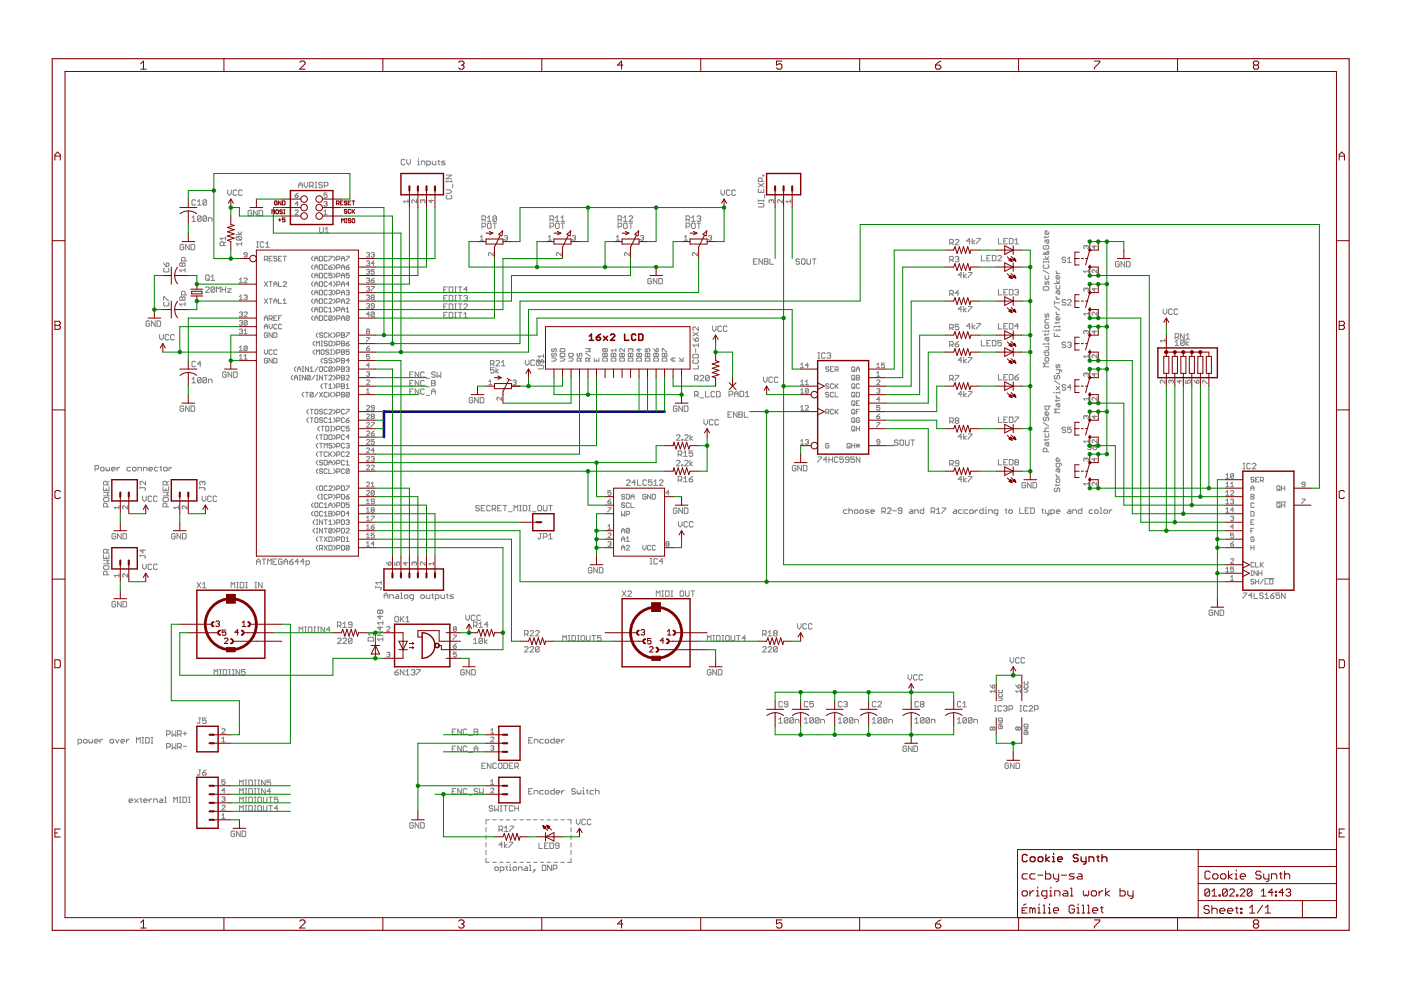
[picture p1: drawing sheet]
<svg xmlns="http://www.w3.org/2000/svg" width="297mm" height="210mm" viewBox="0 0 297 210" stroke-linecap="round" stroke-linejoin="round" font-family="sans-serif">
<g fill="none" stroke="#808080" stroke-width=".21">
<path d="M63.3 39.8v-.8l.4-.3 .4 .3v.8M63.3 39.2h.8M64.5 38.7v.7l.4 .4 .4-.4v-.7M65.7 39.4h.5l.2-.2v-.4l-.2-.1h-.5v1.1M66 39.4l.4 .4M66.8 38.7h.4M66.8 39.8h.4M67 38.7v1.1M68.4 38.8l-.2-.1h-.4l-.2 .1 .2 .4h.4l.2 .2-.2 .4h-.4l-.2-.2M68.7 39.4h.6l.2-.2v-.4l-.2-.1h-.6v1.1M85.8 34l-.2-.2h-.3l-.2 .2v.8l.2 .1h.3l.2-.1M86.2 33.8v.7l.4 .4 .4-.4v-.7"/>
<path d="M88.5 34.9h.4M88.5 34.2h.2v.7M88.7 33.6v.2M89.3 34.9v-.7h.6l.2 .2v.5M90.5 34.9h.6l.1-.1v-.4l-.1-.2h-.6v1.1M91.7 34.2v.6l.1 .1h.6v-.7M92.8 34.2h.4M93 34v.8l.2 .1M94.4 34.2h-.6l-.2 .2 .2 .1h.4l.2 .3-.2 .1h-.6M94.6 38.3v.4M94.6 38.5h1.2M94.6 37.1h1.2l-1.2 .8h1.2"/>
<path d="M95.8 38.3v.4M96 39.1v.7M160.8 38.9l1.1 .7M161.6 38.5v-.6l-.2-.2h-.4l-.2 .2v.6h1.1M161.8 37.1h.1v.2h-.1zM161.9 38.9l-1.1 .7M34.7 55.7l.5 .8M34.9 56.9l-.2 .2v.4l.2 .2h.7l.2-.2v-.4l-.2-.2M35.2 55.9l.4-.2 .2 .2v.4l-.2 .2h-.4zM38.7 55.9l.2-.2 .3 .2v.4l-.1 .2-.4-.2M38.7 55.9l-.2-.2-.4 .2v.4l.2 .2 .4-.2M38.7 55.9v.4"/>
<path d="M38.9 52l-.1-.2h-.4l-.2 .2v.8l.2 .2h.4l.1-.2v-.4h-.3M39.2 55.3v-.5l-.1-.2h-.4l-.2 .2v.5h1.1M39.2 56.9v.8M39.2 57.3h-1.1l.4 .4M40.1 51.8v1.2l-.8-1.2v1.2M40.5 51.8h.6l.2 .2v.8l-.2 .2h-.6zM40.7 46.2l.4-.4v1.1M40.7 46.9h.8M41.5 42.5l-.2-.1h-.4l-.2 .1v.8l.2 .2h.4l.2-.2M41.9 43.5h.7M41.9 42.7l.3-.3v1.1M42.6 46l-.2-.2h-.3l-.2 .2v.7"/>
<path d="M42.6 46v.7l-.2 .2h-.3l-.2-.2M42.6 46l-.7 .7M43.8 58.3h.4l.2 .2v.8l-.2 .2h-.4l-.2-.2v-.8zM43.8 46l-.2-.2h-.4l-.2 .2v.7M43.8 42.5l-.2-.1h-.4l-.2 .1v.8M43.8 42.5v.8l-.2 .2h-.4l-.2-.2M43.8 46v.7l-.2 .2h-.4l-.2-.2M43.8 46l-.8 .7M43.8 42.5l-.8 .8M44 59.1l.4 .4M44.2 46.9v-.7h.6l.2 .2v.5M44.7 59.5h.8"/>
<path d="M44.7 58.7l.4-.4v1.2M47.4 52.1v-.6l-.2-.2h-.3l-.2 .2v.6h1.1M47.8 50.1v.8M47.8 51.3l-.4 .4M47.8 50.5h-1.1l.4 .4M48.3 40.3v.7l.4 .4 .3-.4v-.7M50.1 49.7h1.1M50.2 40.5l-.2-.2h-.4l-.2 .2v.7l.2 .2h.4l.2-.2M50.3 50.1h.7l.2 .2v.4l-.2 .2M50.3 50.1l-.2 .2v.4l.2 .2h.7M50.3 50.1l.7 .8M50.5 49.2l.3 .5 .4-.5"/>
<path d="M50.8 59.9h.6M50.8 59.3l.3-.4v1M51.2 51.7h-1.1l.4 .4M51.2 51.3v.8M51.4 40.5l-.2-.2h-.4l-.2 .2v.7l.2 .2h.4l.2-.2M51.8 59.1l.1-.2h.3l.2 .2-.6 .8h.6M52.4 54h-.5l-.1-.1 .1-.4h.3l.2 .2v.7l-.2 .1h-.3l-.1-.1M53.4 44.8l-.2-.2h-.4l-.2 .2v.8l.2 .2h.4l.2-.2v-.4h-.4M54.4 52.4h.4M54.4 51.3h.4M54.5 44.6v1.2l-.7-1.2v1.2M54.6 51.3v1.1"/>
<path d="M54.9 44.6h.6l.2 .2v.8l-.2 .2h-.6zM55.9 51.5l-.1-.2h-.4l-.2 .2v.7l.2 .2h.4l.1-.2M56 55h.6l.1-.2v-.3l-.1-.2h-.6v1M56 59.7l.7 1M56.3 51.6l.4-.3v1.1M56.3 52.4h.8M56.4 55l.3 .3M56.7 59.7l-.7 1M57 54.8h.4M57 59.7h.7M57.4 59.7v1M57.7 54.3h-.7v1h.7"/>
<path d="M58.7 54.5l-.2-.2-.4 .2 .1 .3h.3l.2 .2-.2 .3h-.3l-.1-.1M59.1 59.7v1h.6M59.1 54.8h.3M59.7 54.3h-.6v1h.6M60 59.9l.2-.2h.3l.2 .2-.7 .8h.7M60 54.3h.7M60.4 54.3v1M62.6 41.4h.5l.1 .3-.5 .2-.1-.2zM62.6 44.7l.1-.2 .5 .2-.6 .8h.6M63.2 43.2h-.6l.5-.5v1M63.2 40.9l-.6 .5M66.4 54.3l-.3 .4v.3l.3 .3"/>
<path d="M66.4 56.1l-.3 .4v.3l.3 .3M66.4 57.9l-.3 .4v.3l.3 .3M66.4 59.7l-.3 .4v.3l.3 .3M66.7 57.1v-.6l.4-.4 .3 .4v.6M66.7 55.3v-.6l.4-.4 .3 .4v.6M66.7 58.9v-.6l.4-.4 .3 .4v.6M66.7 54.8h.7M66.7 56.6h.7M66.7 58.4h.7M67.7 54.3h.5l.2 .2v.7l-.2 .1h-.5zM67.7 56.1h.5l.2 .2v.7l-.2 .1h-.5zM67.7 57.9h.5l.2 .2v.7l-.2 .1h-.5z"/>
<path d="M67.7 59.7h.5l.2 .2v.7l-.2 .1h-.5zM67.8 48.2v1l.2 .2h.3l.2-.2v-1M68.7 42.9l.5-.2 .1 .2-.1 .3M68.7 44.9l.3-.4v1M68.7 45.5h.6M68.9 49.4h.8M68.9 48.6l.4-.4v1.2M69 43.2h.2M69.2 43.2l.1 .2-.1 .3-.5-.2M69.3 40.9h-.6v.5l.5-.1 .1 .1v.3l-.1 .2-.5-.2M69.4 54.5l-.2-.2-.5 .2v.7l.2 .1h.3l.2-.1M69.4 56.3l-.2-.2h-.3l-.2 .2v.7l.2 .1h.3l.2-.1"/>
<path d="M69.4 58.1l-.2-.2h-.3l-.2 .2v.7l.2 .1h.3l.2-.1M69.4 59.9l-.2-.2h-.3l-.2 .2v.7l.2 .1h.3l.2-.1M69.7 56.6h.5l.2 .4-.2 .1h-.3l-.2-.1zM69.7 54.3h.7l-.7 1M70.4 57.9h-.7v.5l.4-.1 .3 .1v.4l-.2 .1h-.3l-.2-.1M70.4 56.1l-.7 .5M70.7 59.7l.4 .4v.3l-.4 .3M70.7 57.9l.4 .4v.3l-.4 .3M70.7 54.3l.4 .4v.3l-.4 .3M70.7 56.1l.4 .4v.3l-.4 .3M71.4 55h.5l.2-.2v-.3l-.2-.2h-.5v1M71.4 56.8h.5l.2-.5-.2-.2h-.5v1"/>
<path d="M71.4 58.6h.5l.2-.5-.2-.2h-.5v1M72.4 54.8h.6M72.4 55.3v-.6l.3-.4 .3 .4v.6M72.4 57.1v-.6l.3-.4 .3 .4v.6M72.4 58.9v-.6l.3-.4 .3 .4v.6M72.4 56.6h.6M72.4 58.4h.6M73.4 54.3h.6l-.6 1M73.4 56.6h.5l.1 .4-.4 .1-.2-.1zM74 57.9h-.6v.5l.3-.1 .3 .1v.4l-.1 .1-.5-.1M74 56.1l-.6 .5M77.7 55.5l.2-.2h.3l.2 .2-.2 .3"/>
<path d="M77.7 53.7l.2-.2h.3l.2 .2-.2 .3M77.7 57.3l.5-.2 .2 .2-.2 .3M77.7 59.1l.2-.2h.3l.2 .2-.2 .3M78 54h.2M78 55.8h.2M78 57.6h.2M78 59.4h.2M78.2 54l.2 .2-.2 .3h-.3l-.2-.1M78.2 55.8l.2 .2-.2 .3h-.3l-.2-.1M78.2 57.6l.2 .2-.2 .3-.5-.1M78.2 59.4l.2 .2-.2 .3h-.3l-.2-.1M78.7 53.7l.1-.2h.4l.2 .2-.2 .3"/>
<path d="M78.7 59.4h.5l.2 .4-.2 .1h-.4zM79 54h.2M79.2 54l.2 .2-.2 .3h-.4l-.1-.1M79.4 57.1h-.7v.5l.5-.1 .2 .1v.4l-.2 .1-.5-.1M79.4 55.8h-.7l.5-.5v1M79.4 58.9l-.7 .5M86.5 42.4v.6M86.5 42.7h-1l.4 .3M88.3 42.4v.6l-.8-.6-.2 .1 .2 .5M89.6 42.5l.2-.1 .3 .1-.1 .5M89.6 42.5l-.1-.1-.4 .1 .2 .5M89.6 42.5v.2"/>
<path d="M91.4 42.4v.6l-.5-.5h1M94.6 40.2h.8l.4 .4-.4 .4h-.8M94.8 41.4l-.2 .2v.4l.2 .2h.8l.2-.2v-.4l-.2-.2M101.8 50.2l.4-.3v1M101.8 50.9h.7M102.2 46.5h.6l.2-.1v-.4l-.2-.2h-.6v1.1M102.2 48.1h.6l.2-.2v-.4l-.2-.2h-.6v1.2M102.6 46.5l.4 .4M103.4 46.9h.7M103.4 46.2l.3-.4v1.1M103.5 47.3h.4l.2 .2v.8l-.2 .2h-.4l-.1-.2v-.8zM104.5 47.3h.8"/>
<path d="M104.5 53.6v.6l-.6-.6-.4 .1v.4l.2 .1M104.9 47.3v1.2M105.3 46l-.2-.2h-.4l-.2 .2v.7M105.3 46v.7l-.2 .2h-.4l-.2-.2M105.3 46l-.8 .7M106.9 50.1l.2-.2h.3l.2 .2-.2 .3M107.3 50.4h.1M107.4 50.4l.2 .2-.2 .3h-.3l-.2-.1M116.3 50.2l.3-.3v1M116.3 50.9h.6M116.6 46.5h.6l.2-.1v-.4l-.2-.2h-.6v1.1M116.6 48.1h.6l.2-.2v-.4l-.2-.2h-.6v1.2"/>
<path d="M117 46.5l.4 .4M117.8 46.9h.8M117.8 46.2l.4-.4v1.1M118 47.3h.4l.2 .2v.8l-.2 .2h-.4l-.2-.2v-.8zM118.9 47.3h.8M118.9 46.2l.4-.4v1.1M118.9 46.9h.8M119 53.6v.6l-.9-.6-.1 .1 .1 .5M119.3 47.3v1.2M121.4 50.1l.5-.2 .1 .2-.1 .3M121.7 50.4h.2M121.9 50.4l.1 .2-.1 .3-.5-.1"/>
<path d="M130.7 50.2l.3-.3v1M130.7 50.9h.6M131 46.5h.6l.2-.1v-.4l-.2-.2h-.6v1.1M131 48.1h.6l.2-.2v-.4l-.2-.2h-.6v1.2M131.4 46.5l.4 .4M132.2 46.9h.8M132.2 46.2l.4-.4v1.1M132.4 47.3h.4l.2 .2v.8l-.2 .2h-.4l-.2-.2v-.8zM133.4 46l.2-.2h.3l.2 .2v.2l-.7 .7h.7M133.4 47.3h.7M133.4 53.6v.6l-.8-.6-.2 .1v.4l.2 .1M133.8 47.3v1.2"/>
<path d="M135.8 50.1l.2-.2h.3l.2 .2-.2 .3M136.1 50.4h.2M136.3 50.4l.2 .2-.2 .3h-.3l-.2-.1M138.1 59.2l-.2-.2h-.4l-.1 .2v.8l.1 .2h.4l.2-.2v-.4h-.4M139.3 59v1.2l-.8-1.2v1.2M139.7 59h.6l.1 .2v.8l-.1 .2h-.6zM145.1 50.2l.3-.3v1M145.1 50.9h.7M145.5 46.5h.5l.2-.1v-.4l-.2-.2h-.5v1.1M145.5 48.1h.5l.2-.2v-.4l-.2-.2h-.5v1.2M145.9 46.5l.3 .4M146.6 47.5l.2-.2h.4l.2 .2v.8l-.2 .2h-.4l-.2-.2z"/>
<path d="M146.6 46.9h.8M146.6 46.2l.4-.4v1.1M147.8 46l.2-.2h.4l.2 .2-.2 .4M147.8 47.3h.8M147.8 53.6v.6l-.6-.6-.4 .1 .2 .5M148.2 47.3v1.2M148.2 46.4h.2M148.4 46.4l.2 .1-.2 .4h-.4l-.2-.2M150.2 50.1l.5-.2 .2 .2-.2 .3M150.5 50.4h.2M150.7 50.4l.2 .2-.2 .3-.5-.1M152.9 40.3v.7l.3 .4 .4-.4v-.7"/>
<path d="M154.8 40.5l-.2-.2h-.4l-.2 .2v.7l.2 .2h.4l.2-.2M156 40.5l-.2-.2h-.4l-.2 .2v.7l.2 .2h.4l.2-.2M159.7 55.5h.4M160.5 54.9h-.8v1.1h.8M160.8 43.1h1l.1 .2v.4l-.1 .2h-1M160.8 40v.8h1.1v-.8M160.8 42.5h1.1M160.8 42.4v.3M161.4 40.4v.4M161.7 54.9v1.1l-.8-1.1v1.1M161.9 42.4v.3M162.1 54.9h.5l.2 .2-.2 .4 .2 .3-.2 .2h-.5z"/>
<path d="M162.1 55.5h.5M162.1 41.2v.8M163.2 54.9v1.1h.8M163.6 42.5l-.2-.1-.4 .1 .2 .5M163.6 42.5l.1-.1 .3 .1-.1 .5M163.6 42.5v.2M165.8 42.4v.6l-.8-.6-.2 .1 .2 .5M167.7 42.7h-1l.3 .3M167.7 42.4v.6M169.5 55.1l-.2-.2h-.3l-.2 .4 .2 .2h.3l.2 .3-.2 .2h-.3l-.2-.2M170.1 54.9h.4l.2 .2v.7l-.2 .2h-.4l-.2-.2v-.7zM171.1 54.9v.9l.2 .2h.4l.2-.2v-.9"/>
<path d="M172.3 54.9h.7M172.6 54.9v1.1M201.4 55.1h.5l.2-.2v-.4l-.2-.1h-.5v1.1M201.4 51.5h.5l.2-.2v-.4l-.2-.1h-.5v1.1M201.7 51.5l.4 .4M201.7 55.1l.4 .4M202.5 54.5l.2-.1h.4l.2 .1-.2 .4M202.5 50.9l.2-.1h.4l.2 .1v.2l-.8 .8h.8M202.9 54.9h.2M203.1 54.9l.2 .2-.2 .4h-.4l-.2-.2M203.9 58.3h-.7l.6-.5v1.1M204.3 57.8v1.1"/>
<path d="M204.9 58.1l-.6 .4 .6 .4M205.3 57.8h.8l-.8 1.1M205.7 51.1h-.7l.5-.6v1.2M206.1 50.5v1.2M206.7 50.9l-.6 .4 .6 .4M207.1 50.5h.8v.2l-.8 .8v.2M208.1 54.2v1.1h.8M209.2 54.7h.4M210 54.2h-.8v1.1h.8M210.4 54.2h.6l.2 .2v.7l-.2 .2h-.6zM211.6 54.4l.2-.2h.3l.2 .2v.1l-.7 .8h.7M211.7 50.5v1.2h.7"/>
<path d="M212.8 51.1h.4M213.6 50.5h-.8v1.2h.8M214 50.5h.6l.2 .2v.8l-.2 .2h-.6zM215.2 51.7h.7M215.2 50.9l.3-.4v1.2M221.2 57.3l1.2 .7M221.2 54.9h1.2M221.4 52l-.2 .2v.4l.2 .2h.8l.2-.2v-.4l-.2-.2h-.4v.4M221.4 56.1l-.2 .2v.4l.2 .2h.8l.2-.2v-.4l-.2-.2M221.6 58.4v.6l.2 .2h.4l.2-.2v-.6M221.6 59.6v.6l.2 .2 .4-.8 .2 .2v.6M221.6 50.1v.4"/>
<path d="M221.6 54.4l.4 .5 .4-.5M222 50.9v.6l.2 .1 .2-.1v-.6h-.6l-.2 .2v.4M222 53.2l.4 .4v.2l-.4 .2-.6-.4-.2 .2 .2 .2h.2l.8-.8M222.4 49.1v.4l-.2 .2h-.4l-.2-.2v-.4l.4-.2v.8M222.4 55.5h-1.2v.2M222.4 55.3v.4M222.4 50.1l-.2 .2h-.8M223.9 57.4l.4 .6M223.9 59.5l.4 .6 .4-.6M223.9 58h.8M224.7 58.6v.4l-.2 .2h-.4l-.2-.2v-.4l.4-.2v.8M226 54.7l-.2-.2h-.4l-.2 .4 .2 .2h.4l.2 .4-.2 .2h-.4l-.2-.2"/>
<path d="M226.3 55.7h.8M226.3 54.9l.4-.4v1.2M230.3 52.2l.1-.1 .4 .1v.4l-.2 .1M230.3 52.2l-.2-.1-.3 .1v.4l.1 .1M230.3 52.2v.2M230.8 57.2v.6M230.8 57.5h-1l.3 .3M232.1 52.1v.6l-.5-.5h1M232.6 57.2v.6l-.7-.6-.3 .1 .1 .5M237.3 55.6l-.2-.2h-.4l-.2 .2v.8l.2 .2h.4l.2-.2v-.4h-.4M238.5 55.4v1.2l-.8-1.2v1.2M238.8 55.4h.6l.2 .2v.8l-.2 .2h-.6z"/>
<path d="M31.7 68.2l-.2-.2h-.3l-.2 .2v.8l.2 .2h.3l.2-.2v-.4h-.4M32.9 68v1.2l-.8-1.2v1.2M33.3 68h.6l.2 .2v.8l-.2 .2h-.6zM33.8 70.9v.8l.4 .4 .4-.4v-.8M34.7 63.7v-.8h.2l.7 .8h.2M34.9 64.1l-.2 .2v.4l.2 .2h.7l.2-.2v-.4l-.2-.2M35.8 71.1l-.2-.2h-.4l-.2 .2v.8l.2 .2h.4l.2-.2M37 71.1l-.3-.2h-.3l-.2 .2v.8l.2 .2h.3l.3-.2M38.7 63.1l.2-.2 .3 .2v.4l-.1 .2-.4-.2M38.7 63.1l-.2-.2-.4 .2v.4l.2 .2 .4-.2M38.7 63.1v.4M39.2 62.5v-.5l-.1-.2h-.4l-.2 .2v.5h1.1"/>
<path d="M39.2 64.1v.8M39.2 64.5h-1.1l.4 .4M41.5 76.8l-.2-.2h-.4l-.2 .2v.8l.2 .2h.4l.2-.2M42.6 77.2h-.7l.5-.6v1.2M43.6 61l.2-.2h.4l.2 .2v.2l-.8 .8h.8M45.5 61v.8l-.2 .2h-.4l-.2-.2M45.5 61l-.2-.2h-.4l-.2 .2v.8M45.5 61l-.8 .8M45.9 62v-1.2l.4 .4 .4-.4v1.2M47.1 60.8v1.2M47.1 61.4h.7M47.8 60.8v1.2"/>
<path d="M48 79.1l-.2-.2h-.4l-.2 .2v.7l.2 .2h.4l.2-.2v-.4h-.4M48.2 61.2h.8l-.8 .8h.8M49.1 78.9v1.1l-.7-1.1v1.1M49.5 78.9h.6l.2 .2v.7l-.2 .2h-.6zM50.8 66.3l.1-.2h.3l.2 .2-.2 .4M50.8 63.5h.6M50.8 68.1l.4-.1 .2 .1-.2 .4M50.8 69.9l.1-.1h.3l.2 .1-.2 .4M50.8 74.4h.6M50.8 76.2h.6M50.8 62.9l.3-.4v1M50.8 73.7l.3-.3v1"/>
<path d="M50.8 75.5l.3-.3v1M51.1 68.5h.1M51.1 70.3h.1M51.1 66.7h.1M51.2 68.5l.2 .1-.2 .4h-.3l-.1-.2M51.2 66.7l.2 .1-.2 .3-.4-.1M51.2 70.3l.2 .1-.2 .4h-.3l-.1-.2M51.8 62.7l.1-.2h.3l.2 .2-.2 .4M51.8 66.3l.1-.2h.3l.2 .2-.6 .8h.6M51.8 70.8h.6M51.8 76.2h.6M51.8 70.1l.3-.3v1"/>
<path d="M51.8 75.5l.3-.3v1M52.1 63.1h.1M52.2 63.1l.2 .1-.2 .3h-.3l-.1-.1M52.4 68.1l-.2-.1-.4 .1v.7M52.4 73.5l-.2-.1h-.3l-.1 .1v.7M52.4 73.5v.7l-.2 .2h-.3l-.1-.2M52.4 68.1v.7l-.2 .2h-.3l-.1-.2M52.4 68.1l-.6 .7M52.4 73.5l-.6 .7M56 67.9v-.6l.4-.3 .3 .3v.6M56 69.7v-.6l.4-.4 .3 .4v.6M56 74.2v.6l.4 .4 .3-.4v-.6"/>
<path d="M56 69.3h.7M56 67.4h.7M56 63.4l.7 .9M56.7 70.7l-.1-.2h-.4l-.2 .2v.7l.2 .1h.4l.1-.4h-.3M56.7 76.1l-.1-.1h-.4l-.2 .1v.7l.2 .2h.4l.1-.2v-.3h-.3M56.7 63.4l-.7 .9M57 63.4h.7M57 67.6h.6l.1-.5-.1-.1h-.6v.9M57 68.7v.7l.4 .3 .3-.3v-.7M57.4 67.6l.3 .3M57.4 63.4v.9M57.7 74.3l-.1-.1-.6 .1v.7l.2 .2h.4l.1-.2"/>
<path d="M57.7 70.5v1l-.7-1v1M57.7 76v1l-.7-1v1M58.1 64.3v-.6l.3-.3 .3 .3v.6M58.1 76h.4l.2 .1v.7l-.2 .2h-.4zM58.1 70.5h.4l.2 .2v.7l-.2 .1h-.4zM58.1 60.7v-.6l.3-.4 .3 .4v.6M58.1 60.2h.6M58.1 63.8h.6M58.1 67.4h.3M58.7 74.3l-.2-.1-.4 .1v.7l.1 .2h.3l.2-.2M58.7 67h-.6v.9h.6M58.7 68.9l-.2-.2h-.3l-.1 .2v.7l.1 .1h.3l.2-.1"/>
<path d="M59.1 63.4v.9h.6M59.1 67.4h.3M59.7 67h-.6v.9M59.7 68.9l-.2-.2h-.3l-.1 .2v.7l.1 .1h.3l.2-.1M60 64.3h.7M60 63.7l.4-.3v.9M62.1 79.6l-.3 .3v.3l.3 .4M62.8 77.8l-.4 .3v.3l.4 .4M63.1 78.3h.7M63.1 78.8v-.7l.3-.3 .4 .3v.7M63.4 79.6h.4M63.6 79.6v1"/>
<path d="M64.1 77.8h.3M64.1 78.8h.3M64.2 77.8v1M64.7 79.6v1l-.6-1v1M65.4 77.8v1l-.7-1v1M65.7 79.7l-.1-.1h-.4l-.1 .1v.7M65.7 78.1l.4-.3v1M65.7 78.8h.7M65.7 79.7v.7l-.1 .2h-.4l-.1-.2M65.7 79.7l-.6 .7M66.4 61.5l-.3 .4v.3l.3 .3M66.4 63.4l-.3 .3v.3l.3 .3"/>
<path d="M66.4 65.2l-.3 .3v.3l.3 .3M66.4 67l-.3 .3v.3l.3 .3M66.7 72.3l-.3 .4v.3l.3 .3M66.7 74.2l-.3 .3v.3l.3 .4M66.7 60.7v-.6l.4-.4 .3 .4v.6M66.7 62.5v-.6l.4-.4 .3 .4v.6M66.7 64.3v-.6l.4-.3 .3 .3v.6M66.7 66.1v-.6l.4-.3 .3 .3v.6M66.7 67.9v-.6l.4-.3 .3 .3v.6M66.7 60.2h.7M66.7 62h.7M66.7 63.8h.7"/>
<path d="M66.7 65.6h.7M66.7 67.4h.7M66.7 79.6l-.6 1M67.1 79.6h.3M67.1 73.3v-1l.3 .4 .3-.4v1M67.1 75.2v-1l.3 .3 .3-.3v1M67.2 79.6v1M67.4 70.5l-.3 .4v.3l.3 .3M67.4 77.8l-.7 1M67.7 61.5h.5l.2 .2v.7l-.2 .1h-.5zM67.7 63.4h.5l.2 .1v.7l-.2 .1h-.5zM67.7 65.2h.5l.2 .1v.7l-.2 .1h-.5z"/>
<path d="M67.7 67h.5l.2 .1v.7l-.2 .1h-.5zM67.9 77.8h.3l.2 .1v.7l-.2 .2h-.3l-.2-.2v-.7zM68.1 74.3l.1-.1 .5 .1v.7l-.1 .2-.5-.2zM68.1 73.3h.3M68.1 72.3h.3M68.2 72.3v1M68.4 70.7l-.2-.2h-.3l-.2 .2 .2 .4h.3l.2 .1-.2 .3h-.3l-.2-.1M68.4 79.6v1l-.7-1v1M68.4 76l-.3 .3v.3l.3 .4M68.7 79.6h.7M69.1 79.6v1M69.4 61.7l-.2-.2h-.3l-.2 .2v.7l.2 .1h.3l.2-.1"/>
<path d="M69.4 63.5l-.2-.1-.5 .1v.7l.2 .1 .5-.1M69.4 65.3l-.2-.1h-.3l-.2 .1v.7l.2 .1h.3l.2-.1M69.4 67.1l-.2-.1h-.3l-.2 .1v.7l.2 .1h.3l.2-.1M69.4 70.7l-.2-.2h-.3l-.2 .2v.7l.2 .1h.3l.2-.1M69.4 72.5l-.2-.2h-.3l-.2 .2 .2 .4h.3l.2 .1-.2 .3-.5-.1M69.4 76.1l-.2-.1h-.3l-.2 .1 .2 .4h.3l.2 .1-.2 .4h-.3l-.2-.2M69.4 77.9l-.2-.1h-.3l-.2 .1v.7l.2 .2h.3l.2-.2M69.7 61.7l.2-.2h.3l.2 .2-.2 .3M69.7 74.3l-.1-.1-.5 .1 .1 .4 .5 .1-.1 .4-.5-.2M69.7 79.7l.2-.1h.3l.2 .1v.2l-.7 .7h.7M69.7 63.5l.2-.1 .5 .1v.2l-.7 .6h.7M69.7 72.5l.2-.2h.3l.2 .2v.7l-.2 .1-.5-.1z"/>
<path d="M69.7 70.5v1M69.7 66.1h.7M69.7 65.5l.4-.3v.9M69.9 71.1l.5 .4M70.1 62h.1M70.1 74.2h.3M70.1 75.2h.3M70.2 62l.2 .2-.2 .3h-.3l-.2-.1M70.2 74.2v1M70.4 70.5l-.7 .7M70.4 77.9l-.2-.1h-.3l-.2 .1v.7M70.4 76.1l-.2-.1h-.3l-.2 .3 .2 .2h.3l.2 .3-.2 .2h-.3l-.2-.2"/>
<path d="M70.4 67.1l-.2-.1h-.3l-.2 .1v.7M70.4 67.1v.7l-.2 .1h-.3l-.2-.1M70.4 77.9v.7l-.2 .2h-.3l-.2-.2M70.4 60.2h-.7l.5-.5v1M70.4 67.1l-.7 .7M70.4 77.9l-.7 .7M70.7 70.5l.4 .4v.3l-.4 .3M70.7 61.5l.4 .4v.3l-.4 .3M70.7 63.4l.4 .3v.3l-.4 .3M70.7 65.2l.4 .3v.3l-.4 .3M70.7 67l.4 .3v.3l-.4 .3M70.7 72.3l.4 .4v.3l-.4 .3"/>
<path d="M70.7 74.2l.4 .3v.3l-.4 .4M70.7 76l.4 .3v.3l-.4 .4M70.7 77.8l.4 .3v.3l-.4 .4M70.7 79.6l.4 .3v.3l-.4 .4M71.4 67.6h.5l.2-.5-.2-.1h-.5v.9M71.4 62.2h.5l.2-.2v-.3l-.2-.2h-.5v1M71.4 78.4h.5l.2-.5-.2-.1h-.5v1M71.4 60.4h.5l.2-.2v-.3l-.2-.2h-.5v1M71.4 64h.5l.2-.2v-.3l-.2-.1h-.5v.9M71.4 65.8h.5l.2-.5-.2-.1h-.5v.9M71.4 71.2h.5l.2-.1v-.4l-.2-.2h-.5v1M71.4 73h.5l.2-.1v-.4l-.2-.2h-.5v1"/>
<path d="M71.4 74.8h.5l.2-.1v-.4l-.2-.1h-.5v1M71.4 76.6h.5l.2-.5-.2-.1h-.5v1M72.4 77.8h.5l.1 .1-.1 .4 .1 .3-.1 .2h-.5zM72.4 76h.5l.1 .1-.1 .4 .1 .3-.1 .2h-.5zM72.4 74.7h.5M72.4 70.5h.5l.1 .2-.1 .4 .1 .3-.1 .1h-.5zM72.4 79.6h.5l.1 .1-.1 .4 .1 .3-.1 .2h-.5zM72.4 78.3h.5M72.4 60.7v-.6l.3-.4 .3 .4v.6M72.4 62.5v-.6l.3-.4 .3 .4v.6M72.4 64.3v-.6l.3-.3 .3 .3v.6M72.4 66.1v-.6l.3-.3 .3 .3v.6"/>
<path d="M72.4 67.9v-.6l.3-.3 .3 .3v.6M72.4 72.3h.5l.1 .2-.1 .4 .1 .3-.1 .1h-.5zM72.4 74.2h.5l.1 .1-.1 .4 .1 .3-.1 .2h-.5zM72.4 60.2h.6M72.4 62h.6M72.4 63.8h.6M72.4 65.6h.6M72.4 67.4h.6M72.4 71.1h.5M72.4 72.9h.5M72.4 76.5h.5M73.4 61.7l.5-.2 .1 .2-.1 .3"/>
<path d="M73.4 77.9l.5-.1 .1 .1-.1 .4M73.4 79.7l.2-.1 .4 .1-.6 .9h.6M73.4 63.5l.2-.1 .4 .1-.6 .8h.6M73.4 70.5h.6l-.6 1M73.4 72.9h.5l.1 .3-.4 .1-.2-.1zM73.4 66.1h.6M73.4 65.5l.3-.3v.9M73.7 78.3h.2M73.7 62h.2M73.9 62l.1 .2-.1 .3-.5-.1M73.9 78.3l.1 .1-.1 .4-.5-.2M74 60.2h-.6l.5-.5v1"/>
<path d="M74 76.5h-.6l.5-.5v1M74 67.1l-.4-.1-.2 .1v.7M74 67.1v.7l-.1 .1-.5-.1M74 74.2h-.6v.5l.3-.2 .3 .2v.3l-.1 .2-.5-.2M74 67.1l-.6 .7M74 72.3l-.6 .6M77.7 60.9l.2-.2h.3l.2 .2-.2 .3M77.7 71.6h.7l-.7 1M77.7 62.7l.2-.2h.3l.2 .2-.2 .4M77.7 64.5l.2-.2h.3l.2 .2-.2 .4M77.7 73.9h.5l.2 .3-.2 .2h-.3zM77.7 79l.2-.2h.3l.2 .2-.2 .3"/>
<path d="M77.9 70.3h.3M77.9 70.3l-.2-.2 .2-.3h.3l.2 .1-.2 .4M77.9 70.3l-.2 .1 .2 .4h.3l.2-.2-.2-.3M78 61.2h.2M78 63.1h.2M78 64.9h.2M78 79.3h.2M78.2 61.2l.2 .2-.2 .3h-.3l-.2-.1M78.2 63.1l.2 .1-.2 .3h-.3l-.2-.1M78.2 64.9l.2 .1-.2 .3h-.3l-.2-.1M78.2 79.3l.2 .1-.2 .4h-.3l-.2-.2M78.4 77.5h-.7l.5-.5v1"/>
<path d="M78.4 66.7h-.7l.5-.6v1M78.4 75.2h-.7v.5l.5-.2 .2 .5-.2 .2h-.3l-.2-.2M78.4 73.4l-.7 .5M78.7 60.7h.7l-.7 1M78.8 63.1l-.1-.2 .1-.4h.4l.2 .2-.2 .4M78.8 63.1l-.1 .1 .1 .3h.4l.2-.1-.2-.3M78.8 63.1h.4M79.4 64.9h-.6l-.1-.2 .1-.4h.4l.2 .2v.7l-.2 .1h-.4l-.1-.1M79.4 66.3v.7l-.2 .1-.5-.1M79.4 66.3l-.2-.2h-.4l-.1 .2v.7M79.4 66.3l-.7 .7M86.9 79.4h.3"/>
<path d="M87.6 78.9h-.7v1.1h.7M88.8 78.9v1.1l-.8-1.1v1.1M90 79.1l-.2-.2h-.4l-.2 .2v.7l.2 .2h.4l.2-.2M92.3 79.1l-.2-.2h-.4l-.2 .2 .2 .3h.4l.2 .2-.2 .4h-.4l-.2-.2M92.7 78.9v1.1l.4-.4 .4 .4v-1.1M94.1 65h.4M94.1 61.4h.4M94.1 66.8h.4M94.1 63.2h.4M94.8 60.8h-.7v1.2h.7M94.8 64.4h-.7v1.2h.7M94.8 66.2h-.7v1.2h.7"/>
<path d="M94.8 62.6h-.7v1.2h.7M95.2 66.2h.6l.2 .2v.8l-.2 .2h-.6zM95.2 60.8h.6l.2 .2v.8l-.2 .2h-.6zM95.2 64.4h.6l.2 .2v.8l-.2 .2h-.6zM95.2 62.6h.6l.2 .2v.8l-.2 .2h-.6zM96.4 62h.4M96.4 60.8h.4M96.4 64.4h.4M96.4 65.6h.4M96.4 66.2h.4M96.4 67.4h.4M96.4 62.6h.4"/>
<path d="M96.4 63.8h.4M96.6 60.8v1.2M96.6 62.6v1.2M96.6 64.4v1.2M96.6 66.2v1.2M97.2 60.8h.7M97.2 64.4h.7M97.2 66.2h.7M97.2 62.6h.7M97.6 60.8v1.2M97.6 62.6v1.2M97.6 64.4v1.2"/>
<path d="M97.6 66.2v1.2M98.3 64.6l.2-.2h.4l.2 .2v.2l-.8 .8h.8M98.3 62.8l.2-.2h.4l.2 .2-.2 .4M98.3 67.4h.8M98.3 66.6l.4-.4v1.2M98.7 63.2h.2M98.9 63.2l.2 .2-.2 .4h-.4l-.2-.2M99.1 61.4h-.8l.6-.6v1.2M104 77.2h.6l.2-.2v-.4l-.2-.2h-.6v1.2M104.4 77.2l.4 .4M104.8 78h-.8v.5l.6-.2 .2 .2v.4l-.2 .2h-.4l-.2-.2M105.2 78v1.1"/>
<path d="M105.2 76.6l.1-.2h.4l.2 .2v.2l-.7 .8h.7M105.7 78.3l-.5 .4 .5 .4M106.3 77.6h.8M106.3 76.8l.4-.4v1.2M111.4 76.3v.8l.4 .4 .4-.4v-.8M113.3 76.5l-.2-.2h-.4l-.2 .2v.8l.2 .2h.4l.2-.2M113.9 76.7h1.5M114.1 77.4h1l.2 .2v.4l-.2 .2h-1M114.3 76.3l-.2 .2v.4l.2 .1 .4-.1v-.4l.2-.2 .4 .2v.4l-.2 .1M114.5 76.5l-.2-.2h-.4l-.2 .2v.8l.2 .2h.4l.2-.2M115.3 75.5h-1.2l.4 .4M115.3 75.1v.8"/>
<path d="M117 75.9h.6l.4 .3-.4 .4h-.6M117.1 73.9l-.1 .2v.3l.1 .2 .4-.2v-.3l.1-.2 .4 .2v.3l-.2 .2M117.1 74.9l-.1 .2v.3l.1 .2 .4-.2v-.3l.1-.2 .4 .2v.3l-.2 .2M118.8 75.9h.6l.4 .3-.4 .4h-.6M118.8 74.1l.1-.2h.7l.2 .2v.5h-1zM118.8 75.1l.1-.2h.7l.2 .2v.5h-1zM120.6 75.9h.6l.4 .3-.4 .4h-.6M120.6 75.1l.1-.2h.7l.2 .2v.3l-.2 .2h-.7l-.1-.2zM122.5 74.9l-.1 .2v.3l.1 .2 .4-.2v-.3l.1-.2 .4 .2-.2 .5M123 76.6v-.5l-.1-.2h-.4l-.1 .2v.5h1M123.4 75.9l-.4 .3M124.2 73.9h1l-.4 .3 .4 .4h-1"/>
<path d="M124.2 74.9l1 .7M124.8 76.6v-.5l-.1-.2h-.4l-.1 .2v.5h1M125.2 75.9l-.4 .3M126 75.9v.7h1v-.7M126.5 76.2v.4M127.8 75.1l.2-.2 .3 .2 .3-.2 .2 .2v.5h-1zM128 75.9h.6l.2 .2v.5h-1v-.5zM128 73.9h.6l.2 .2v.3l-.2 .2M128 73.9l-.2 .2v.3l.2 .2h.6M128 73.9l.6 .7M128.3 75.1v.5M129.6 75.1l.2-.2 .3 .2 .3-.2 .2 .2v.5h-1z"/>
<path d="M129.8 75.9h.6l.2 .2v.5h-1v-.5zM130.1 75.1v.5M130.6 73.9v.7M130.6 74.2h-1l.3 .4M131.4 75.1l.2-.2 .3 .2 .3-.2 .2 .2v.5h-1zM131.6 75.9h.6l.2 .2v.5h-1v-.5zM131.9 75.1v.5M132.4 73.9v.7l-.7-.7-.3 .2v.3l.2 .2M133.2 75.1l.1-.2 .4 .2 .3-.2 .2 .2v.5h-1zM133.3 75.9h.7l.2 .2v.5h-1v-.5zM133.7 74.1l-.2-.2-.3 .2 .1 .5M133.7 74.1l.2-.2 .3 .2v.3l-.2 .2"/>
<path d="M133.7 74.1v.1M133.7 75.1v.5M135 75.1l.2-.2 .3 .2 .3-.2 .2 .2v.5h-1zM135.2 75.9h.6l.2 .2v.5h-1v-.5zM135.5 73.9v.7l-.5-.5h1M135.5 75.1v.5M136.8 73.9v.7h.5l-.2-.5 .5-.2 .2 .2v.3l-.2 .2M136.8 75.1l.2-.2 .3 .2 .3-.2 .2 .2v.5h-1zM137 75.9h.6l.2 .2v.5h-1v-.5zM137.3 75.1v.5M138.6 75.1l.2-.2 .3 .2 .3-.2 .2 .2v.5h-1zM138.6 73.9l.5 .7"/>
<path d="M138.8 75.9h.6l.2 .2v.5h-1v-.5zM139.1 74.1l.2-.2 .3 .2v.3l-.2 .2h-.3zM139.1 75.1v.5M140.4 74.6v-.7l1 .7M140.4 75.1l.2-.2 .3 .2 .3-.2 .2 .2v.5h-1zM140.6 75.9h.6l.2 .2v.5h-1v-.5zM140.9 75.1v.5M142.7 75.9v.7M143.2 75.9h-.7l-.3 .3 .3 .4h.7M144 76.6h1M144 75.9l.7 .7M145 75.9l-.5 .5"/>
<path d="M146.9 71.6l.6 .8M146.9 75.3l.2-.2h.8l.2 .2v.6h-1.2zM146.9 70.5l1.2 .7M147.1 76.3l-.2 .2v.4l.2 .1h.8l.2-.1v-.4l-.2-.2M147.5 74v.7M147.7 71.6l.4 .2v.4l-.2 .2h-.4v-.6zM148.1 69.3v.8l-.8-.8-.4 .2v.4l.2 .2M148.1 77.4v.8h-1.2M148.1 72.8v.8M148.1 73.2h-1.2l.4 .4M148.1 70.5l-1.2 .7M148.4 79.8l.2-.2h.4l.2 .2v.2l-.8 .8h.8"/>
<path d="M150.4 79.8l-.2-.2h-.4l-.2 .2v.8M150.4 79.8v.8l-.2 .2h-.4l-.2-.2M150.4 79.8l-.8 .8M151 69.1v.8l.4 .4 .4-.4v-.8M153 69.3l-.2-.2h-.4l-.2 .2v.8l.2 .2h.4l.2-.2M154.2 69.3l-.2-.2h-.4l-.2 .2v.8l.2 .2h.4l.2-.2M161.9 79.9v.8l.4 .4 .3-.4v-.8M169.8 78h.6M169.8 77.3l.3-.3v1M171.4 77.5h-.6l.4-.5v1M173.4 75.9h.4M173.4 74.8h.4"/>
<path d="M173.6 74.8v1.1M175 75l-.2-.2h-.4l-.2 .2v.8l.2 .1h.4l.2-.1M175.3 75l.2-.2h.4l.2 .2-.2 .4M175.7 77.9l-.1-.1h-.4l-.1 .3 .5 .2 .1 .3-.1 .2h-.4l-.1-.2M175.7 75.4h.2M175.9 75.4l.2 .2-.2 .3h-.4l-.2-.1M176.1 78.3h.3M176.7 77.8h-.6v1h.6M177.1 78.4h.4l.2-.1-.2-.5h-.4v1M177.4 78.4l.3 .4M180.6 77.9l.1-.1 .5 .1v.7l-.1 .2-.5-.2zM180.7 79.6l.5 .1v.7l-.1 .2-.5-.2v-.7z"/>
<path d="M180.9 78.4l.3 .4M181.6 78.8v-.7l.3-.3 .3 .3v.7M181.6 79.6h.5l.1 .1-.1 .4 .1 .3-.1 .2h-.5zM181.6 78.3h.6M185.9 78h.6M185.9 79.8h.6M185.9 79.1l.3-.3v1M185.9 77.3l.3-.3v1M187.5 77h-.6v.5l.5-.2 .1 .2v.3l-.1 .2-.5-.2M201.4 73.2h.5l.2-.2v-.4l-.2-.2h-.5v1.1M201.4 69.6h.5l.2-.2v-.4l-.2-.2h-.5v1.1M201.4 62.3h.5l.2-.2v-.3l-.2-.2h-.5v1.1"/>
<path d="M201.7 69.6l.4 .3M201.7 62.3l.4 .4M201.7 73.2l.4 .3M202.5 73h.6l.2 .3-.2 .2h-.4l-.2-.2zM202.5 79.6h.8v.2l-.8 .8v.2M203.3 68.8h-.8v.6l.4-.2 .4 .2v.3l-.2 .2h-.4l-.2-.2M203.3 62.1h-.8l.6-.5v1.1M203.3 72.4l-.8 .6M203.9 65.6h-.7l.6-.6v1.1M203.9 76.4h-.7l.6-.6v1.1M204.3 65v1.1M204.3 75.8v1.1"/>
<path d="M204.9 65.4l-.6 .3 .6 .4M204.9 76.2l-.6 .4 .6 .3M205.3 65h.8l-.8 1.1M205.3 75.8h.8l-.8 1.1M205.7 69.2h-.7l.5-.6v1.1M206.1 68.6v1.1M206.7 69l-.6 .3 .6 .4M207.1 68.6h.8v.2l-.8 .7v.2M208.1 72.2v1.1h.8M209.2 72.8h.4M210 72.2h-.8v1.1h.8M210.4 72.2h.6l.2 .2v.8l-.2 .1h-.6z"/>
<path d="M211.7 61.4v1.1h.7M211.7 68.6v1.1h.7M211.7 79.4v1.2h.7M212.3 72.2h-.7v.6l.3-.2 .4 .2v.4l-.2 .1h-.3l-.2-.1M212.8 69.2h.4M212.8 80h.4M212.8 62h.4M213.6 68.6h-.8v1.1h.8M213.6 61.4h-.8v1.1h.8M213.6 79.4h-.8v1.2h.8M214 68.6h.6l.2 .2v.7l-.2 .2h-.6zM214 61.4h.6l.2 .2v.7l-.2 .2h-.6z"/>
<path d="M214 79.4h.6l.2 .2v.8l-.2 .2h-.6zM215.2 80h.6l.1 .4-.1 .2h-.5l-.1-.2zM215.2 61.6l.1-.2h.5l.1 .2-.1 .4M215.5 62h.3M215.8 62l.1 .1-.1 .4h-.5l-.1-.2M215.9 69.2h-.7l.6-.6v1.1M215.9 79.4l-.7 .6M221 70.2h.2M221.2 74.7h1.2v.5l-.2 .2h-.4l-.2-.2v-.5M221.4 60.8h.8l.2 .2v.3l-.2 .2h-.8l-.2-.2v-.3zM221.6 69l.2-.1h.4l.2 .1v.4l-.2 .2h-.4l-.2-.2zM221.6 66.5v.6l.2 .2 .4-.8 .2 .2v.6"/>
<path d="M221.6 73.5h.8v.6l-.2 .2h-.6M221.6 70.8v.4M221.8 75.8h.4l.2 .2v.4l-.2 .2h-.4l-.2-.2v-.4zM222 71.6v.5l.2 .2 .2-.2v-.5h-.6l-.2 .2v.3M222.4 72.9h-1.2v.2M222.4 70v.4M222.4 72.7v.4M222.4 67.7h-.6l-.2 .2v.6h.8M222.4 70.2h-.8v.2M222.4 77h-1.2l.4 .4-.4 .4h1.2M222.4 70.8l-.2 .2h-.8M223.4 70h.1"/>
<path d="M223.5 70.6v.8h1.2M223.5 63.8v.8M223.5 65l1.2 .7M223.5 64.2h1.2M223.5 60.1h1.2M223.7 79.6l-.2 .2v.4l.4 .1 .2-.1v-.4l.4-.2 .2 .2v.4l-.2 .1M223.9 60.5v.6l.2 .2h.4l.2-.2v-.6M223.9 62.8l.4 .6M223.9 66.1l.4 .6M223.9 68.3v.3M223.9 77.3v.5l.2 .2 .4-.7 .2 .1v.6M223.9 66.7h.8"/>
<path d="M223.9 63.4h.8M223.9 78.4h1l.2 .4M224.1 71v.4M224.3 61.7v.6l.2 .1 .2-.1v-.6h-.6l-.2 .2v.4M224.7 67.3v.4l-.2 .2h-.4l-.2-.2v-.4l.4-.2v.8M224.7 68.3l-.2 .2h-.8M224.7 70h-.8v.2M224.7 69.2h-1.2v.2M224.7 69v.4M224.7 69.8v.4M224.7 78.4v.6l-.2 .2h-.6M226 63.7l-.2-.2h-.4l-.2 .4 .2 .2h.4l.2 .4-.2 .2h-.4l-.2-.2"/>
<path d="M226 72.7l-.2-.2h-.4l-.2 .2 .2 .4h.4l.2 .2-.2 .4h-.4l-.2-.2M226.3 72.7l.2-.2h.4l.2 .2-.2 .4M226.3 63.7l.2-.2h.4l.2 .2v.2l-.8 .8h.8M226.7 73.1h.2M226.9 73.1l.2 .2-.2 .4h-.4l-.2-.2M230.3 70.3l.1-.2 .4 .2v.3l-.2 .2M230.3 79.3l.1-.2 .4 .2v.3l-.2 .2M230.3 79.3l-.2-.2-.3 .2v.3l.1 .2M230.3 61.2l.1-.1 .4 .1v.4l-.2 .1M230.3 61.2l-.2-.1-.3 .1v.4l.1 .1M230.3 70.3l-.2-.2-.3 .2v.3l.1 .2M230.3 61.2v.2"/>
<path d="M230.3 70.3v.1M230.3 79.3v.1M230.8 66.2v.6M230.8 75.2v.7M230.8 66.5h-1l.3 .3M230.8 75.5h-1l.3 .4M232.1 70.1v.7l-.5-.5h1M232.1 61.1v.6l-.5-.5h1M232.1 79.1v.7l-.5-.5h1M232.6 66.2v.6l-.7-.6-.3 .2 .1 .4M232.6 75.2v.7l-.7-.7-.3 .2 .1 .5M246.6 65.5v.8l.4 .4 .4-.4v-.8"/>
<path d="M247 72.2h-1l.3 .4M247 71.9v.7M248.6 65.7l-.3-.2h-.3l-.2 .2v.8l.2 .2h.3l.3-.2M249.2 72.5l.3-.4v1.2M249.2 73.3h.7M249.2 71.5h.5l.2-.2v-.4l-.2-.2h-.5v1.2M249.5 71.5l.4 .4M249.7 65.7l-.2-.2h-.4l-.2 .2v.8l.2 .2h.4l.2-.2M251.1 72.3l-.8 .8M251.1 72.3l-.2-.2h-.4l-.2 .2v.8M251.1 72.3v.8l-.2 .2h-.4l-.2-.2M251.1 70.7v1.2l-.8-1.2v1.2"/>
<path d="M251.5 72.1v1.2M251.5 71.1l.4-.4v1.2M251.5 71.9h.7M252.1 72.5l-.6 .4 .6 .4M20.2 99.5h.5l.2-.2v-.4l-.2-.2h-.5v1.1M21.3 99.3l.2-.2h.4l.2 .2v.4l-.2 .1h-.4l-.2-.1zM22.5 99.1v.6l.2 .1 .2-.1 .2 .1 .1-.1v-.6M23.6 99.5h.8l-.2-.4h-.4l-.2 .2v.4l.2 .1h.4M24.8 99.1v.7M25.4 99.1l-.6 .4M27.7 99.1h-.6l-.2 .2v.4l.2 .1h.6M28.1 99.3l.2-.2h.4l.2 .2v.4l-.2 .1h-.4l-.2-.1z"/>
<path d="M29.3 99.8v-.7h.5l.2 .2v.5M30.4 99.8v-.7h.6l.2 .2v.5M31.6 99.5h.7l-.1-.4h-.4l-.2 .2v.4l.2 .1h.4M33.5 99.1h-.6l-.2 .2v.4l.2 .1h.6M33.9 99.1h.4M34.1 98.9v.8l.2 .1M34.7 99.3l.2-.2h.4l.2 .2v.4l-.2 .1h-.4l-.2-.1zM35.8 99.1v.7M36.4 99.1l-.6 .4M38.9 86.3l-.1-.2h-.4l-.2 .2v.7l.2 .2h.4l.1-.2v-.3h-.3M40.1 86.1v1.1l-.8-1.1v1.1M40.5 86.1h.6l.2 .2v.7l-.2 .2h-.6z"/>
<path d="M40.7 80.4l.4-.4v1.2M40.7 81.2h.8M42.6 80.2l-.7 .8M42.6 80.2l-.2-.2h-.3l-.2 .2v.8M42.6 80.2v.8l-.2 .2h-.3l-.2-.2M43.8 80.2v.8l-.2 .2h-.4l-.2-.2M43.8 80.2l-.2-.2h-.4l-.2 .2v.8M43.8 80.2l-.8 .8M44.2 81.2v-.8h.6l.2 .2v.6M62.4 80.6v-.7l.4-.3 .3 .3v.7M62.4 80.1h.7M63.4 80.6h.4"/>
<path d="M64.4 83.2l-.3 .3v.3l.3 .4M64.7 83.2h.7M65.1 83.2v1M65.4 86.8l-.3 .3v.3l.3 .4M65.4 88.6l-.3 .3v.3l.3 .4M65.7 86.8h.7M65.7 88.6h.7M66.1 86.8v1M66.1 88.6v1M66.4 83.3v.7l-.2 .2-.5-.2M66.4 83.3l-.2-.1-.5 .1v.7M66.4 83.3l-.7 .7"/>
<path d="M66.7 88.8l.2-.2h.3l.2 .2v.6l-.2 .2h-.3l-.2-.2zM66.9 86.8h.3l.2 .2v.6l-.2 .2h-.3l-.2-.2v-.6zM67.1 80.6h.3M67.4 92.2l-.3 .3v.4l.3 .3M67.4 94l-.3 .3v.4l.3 .3M67.4 95.8l-.3 .3v.4l.3 .3M67.4 97.6l-.3 .3v.4l.3 .3M67.4 99.4l-.3 .3v.4l.3 .3M67.4 83.2l-.7 1M67.7 95.8h.7M67.7 90.4l-.3 .3v.4l.3 .3M67.7 83.2l.7 1"/>
<path d="M67.7 92.2h.7M67.7 94h.7M68.1 92.2v1M68.1 94v1M68.1 95.8v1M68.1 90.4h.6M68.4 87l-.2-.2h-.3l-.2 .2 .2 .3h.3l.2 .1-.2 .4h-.3l-.2-.2M68.4 88.8l-.2-.2h-.3l-.2 .2 .2 .3 .5 .1-.2 .4h-.3l-.2-.2M68.4 90.4v1M68.4 97.8l-.2-.2h-.3l-.2 .2 .2 .3h.3l.2 .2-.2 .3h-.3l-.2-.2M68.4 99.6l-.2-.2h-.3l-.2 .2 .2 .3 .5 .2-.2 .3h-.3l-.2-.2M68.4 81.4l-.3 .3v.3l.3 .4"/>
<path d="M68.4 83.2l-.7 1M68.7 92.2h.5l.2 .2v.6l-.2 .2h-.5zM68.7 95v-1l.4 .3 .3-.3v1M68.7 97.6h.5l.2 .2v.6l-.2 .2h-.5zM68.7 81.4h.7M69.1 90.4h.5l.1 .2v.6l-.1 .2h-.5zM69.1 81.4v1M69.4 83.3l-.2-.1-.5 .1v.7l.2 .2 .5-.2M69.4 87l-.2-.2h-.3l-.2 .2v.6l.2 .2h.3l.2-.2M69.4 88.8l-.2-.2h-.3l-.2 .2v.6l.2 .2h.3l.2-.2M69.4 96l-.2-.2h-.3l-.2 .2v.6l.2 .2h.3l.2-.2M69.4 99.6l-.2-.2h-.3l-.2 .2v.6l.2 .2h.3l.2-.2"/>
<path d="M69.7 87l.2-.2h.3l.2 .2v.1l-.7 .7h.7M69.7 81.7l.4-.3v1M69.7 92.4l.2-.2h.3l.2 .2v.6l-.2 .2-.5-.2zM69.7 98.6v-.7l.4-.3 .3 .3v.7M69.7 83.2v1M69.7 95.8v1M69.7 99.4v1h.7M69.7 88.9l.4-.3v1M69.7 82.4h.7M69.7 89.6h.7M69.7 98.1h.7M69.9 83.7l.5 .5"/>
<path d="M69.9 96.3l.5 .5M70.1 90.4h.3M70.1 91.4h.3M70.2 90.4v1M70.4 94.1l-.2-.1-.5 .1 .2 .4h.3l.2 .2-.2 .3h-.3l-.2-.2M70.4 83.2l-.7 .6M70.4 95.8l-.7 .7M70.7 99.4l.4 .3v.4l-.4 .3M70.7 81.4l.4 .3v.3l-.4 .4M70.7 83.2l.4 .3v.3l-.4 .4M70.7 86.8l.4 .3v.3l-.4 .4M70.7 88.6l.4 .3v.3l-.4 .4"/>
<path d="M70.7 90.4l.4 .3v.4l-.4 .3M70.7 92.2l.4 .3v.4l-.4 .3M70.7 94l.4 .3v.4l-.4 .3M70.7 95.8l.4 .3v.4l-.4 .3M70.7 97.6l.4 .3v.4l-.4 .3M71.4 80.2h.5l.2-.1v-.4l-.2-.1h-.5v1M71.4 96.5h.5l.2-.5-.2-.2h-.5v1M71.4 98.3h.5l.2-.5-.2-.2h-.5v1M71.4 82h.5l.2-.1v-.4l-.2-.1h-.5v1M71.4 83.8h.5l.2-.1v-.4l-.2-.1h-.5v1M71.4 87.4h.5l.2-.4-.2-.2h-.5v1M71.4 89.2h.5l.2-.1v-.3l-.2-.2h-.5v1"/>
<path d="M71.4 91.1h.5l.2-.2v-.3l-.2-.2h-.5v1M71.4 92.9h.5l.2-.2v-.3l-.2-.2h-.5v1M71.4 94.7h.5l.2-.2v-.4l-.2-.1h-.5v1M72.4 83.2h.5l.1 .1-.1 .4 .1 .3-.1 .2h-.5zM72.4 81.4h.5l.1 .1-.1 .4 .1 .3-.1 .2h-.5zM72.4 80.1h.5M72.4 81.9h.5M72.4 83.7h.5M73 96l-.1-.2-.5 .2v.6l.2 .2 .4-.2M73 99.6l-.1-.2-.5 .2v.6l.2 .2 .4-.2M73 90.6l-.1-.2-.5 .2v.6l.2 .2 .4-.2M73 97.8l-.1-.2-.5 .2v.6l.2 .2 .4-.2"/>
<path d="M73 87l-.1-.2-.5 .2v.6l.2 .2 .4-.2M73 88.8l-.1-.2-.5 .2v.6l.2 .2 .4-.2M73 92.4l-.1-.2-.5 .2v.6l.2 .2 .4-.2M73 94.1l-.1-.1-.5 .1v.7l.2 .2 .4-.2M73.4 96l.2-.2 .4 .2-.6 .8h.6M73.4 98.6h.6M73.4 86.8h.6l-.6 1M73.4 89.1h.5l.1 .3-.4 .2zM73.4 94.1l.5-.1 .1 .1-.1 .4M73.4 81.7l.3-.3v1M73.4 97.9l.3-.3v1M73.4 82.4h.6"/>
<path d="M73.7 94.5h.2M73.9 94.5l.1 .2-.1 .3-.5-.2M74 92.7h-.6l.5-.5v1M74 90.4h-.6v.5l.3-.2 .3 .2-.1 .5-.5-.2M74 83.3v.7l-.1 .2-.5-.2M74 99.6l-.4-.2-.2 .2v.6M74 99.6v.6l-.1 .2-.5-.2M74 83.3l-.1-.1-.5 .1v.7M74 83.3l-.6 .7M74 88.6l-.6 .5M74 99.6l-.6 .6M77.7 80.8l.2-.2h.3l.2 .2-.7 .8h.7"/>
<path d="M77.7 86.1l.2-.1h.3l.2 .1-.7 .9h.7M77.7 87.9l.2-.1 .5 .1-.7 .9h.7M77.7 89.8l.2-.2h.3l.2 .2-.7 .8h.7M77.7 91.6l.2-.2h.3l.2 .2-.7 .8h.7M77.7 93.4l.2-.2h.3l.2 .2-.7 .8h.7M77.7 95.2l.2-.2h.3l.2 .2-.7 .8h.7M77.7 97l.2-.2h.3l.2 .2-.7 .8h.7M77.7 98.8l.2-.2 .5 .2-.7 .8h.7M77.7 82.7l.3-.3v1M77.7 83.4h.7M78.7 89.6h.7l-.7 1M78.7 91.9h.5l.2 .3-.2 .2h-.4z"/>
<path d="M78.7 97l.1-.2h.4l.2 .2-.2 .3M78.7 98.8l.1-.2 .6 .2-.7 .8h.7M78.8 88.3l-.1-.2 .1-.3 .6 .1-.2 .4M78.8 88.3l-.1 .2 .1 .3 .6-.2-.2-.3M78.8 88.3h.4M79 97.3h.2M79.2 97.3l.2 .2-.2 .3-.5-.2M79.4 86.5h-.6l-.1-.2 .1-.3h.4l.2 .1v.7l-.2 .2h-.4l-.1-.2M79.4 93.2h-.7v.5l.5-.2 .2 .5-.2 .2h-.4l-.1-.2M79.4 95.5h-.7l.5-.5v1M79.4 91.4l-.7 .5M86.9 81.2h.3"/>
<path d="M86.9 83h.3M87.6 80.7h-.7v1.1h.7M87.6 82.5h-.7v1.1h.7M88.8 80.7v1.1l-.8-1.1v1.1M88.8 82.5v1.1l-.8-1.1v1.1M90 80.9l-.2-.2h-.4l-.2 .2v.7l.2 .2h.4l.2-.2M90 82.7l-.2-.2h-.4l-.2 .2v.7l.2 .2h.4l.2-.2M90.4 83.8h.7M90.4 80.2h.7M90.4 82h.7M91.5 80.7h.6l.2 .2-.2 .3 .2 .4-.2 .2h-.6zM91.5 83.6v-.8l.4-.3 .4 .3v.8"/>
<path d="M91.5 81.2h.6M91.5 83h.8M100.2 84.5l-.1-.2h-.4l-.2 .2v.7l.2 .2h.4l.1-.2v-.4h-.3M101.4 84.3v1.1l-.8-1.1v1.1M101.8 84.3h.6l.2 .2v.7l-.2 .2h-.6zM103.6 80.9l.4-.3v1M103.6 81.6h.7M106.3 84.2v.7l-.8-.7-.2 .2v.3l.2 .2M108.8 80.8l.1-.2h.3l.2 .2-.2 .3M109.1 81.1h.1M109.2 81.1l.2 .1-.2 .4h-.3l-.1-.2M143.4 92.4l.2-.2h.4l.2 .2v.2l-.8 .7h.8"/>
<path d="M143.4 97.8l.2-.2h.4l.2 .2v.2l-.8 .8h.8M143.5 86.3l-.2-.2h-.3l-.2 .2v.7l.2 .2h.3l.2-.2v-.3h-.3M143.8 96.4h.6l.1-.2v-.4l-.1-.2h-.6v1.2M144.2 96.4l.3 .4M144.5 93.2h.3v.1h-.3zM144.5 98.6h.3v.2h-.3zM144.7 86.1v1.1l-.8-1.1v1.1M144.9 96l.4-.4v1.2M144.9 96.8h.8M145.1 86.1h.6l.2 .2v.7l-.2 .2h-.6zM145.1 92.4l.2-.2h.4l.2 .2v.2l-.8 .7h.8M145.1 97.8l.2-.2h.4l.2 .2v.2l-.8 .8h.8"/>
<path d="M146.3 92.2v1.1M146.3 97.6v1.2M146.9 95.6h-.8v.6l.4-.2 .4 .2v.4l-.2 .2h-.4l-.2-.2M146.9 92.6l-.6 .4 .6 .3M146.9 98l-.6 .4 .6 .4M147.3 83.8h.5l.2-.2v-.4l-.2-.2h-.5v1.2M147.3 80.4h.5l.2-.2v-.4l-.2-.2h-.5v1.2M147.7 83.8l.3 .4M147.7 80.4l.3 .4M148.4 84.3h.8M149.2 89v.7l.4 .4 .4-.4v-.7M149.6 83v1.2h.8"/>
<path d="M151.2 89.2l-.2-.2h-.4l-.2 .2v.7l.2 .2h.4l.2-.2M151.5 83.2l-.2-.2h-.4l-.2 .2v.8l.2 .2h.4l.2-.2M151.9 83h.6l.2 .2v.8l-.2 .2h-.6zM152.3 89.2l-.2-.2h-.3l-.2 .2v.7l.2 .2h.3l.2-.2M154.3 87.9h.4M154.6 83.7h.6l.1-.2v-.4l-.1-.1h-.6v1.1M155.1 87.3h-.8v1.2h.8M155.7 84.1v-.8l.4-.3 .4 .3v.8M155.7 83.5h.8M156.3 87.3v1.2l-.8-1.2v1.2M156.7 87.3h.5l.2 .2-.2 .4 .2 .4-.2 .2h-.5zM156.7 87.9h.5"/>
<path d="M156.9 83h.6l.2 .1v.8l-.2 .2h-.6zM157.8 87.3v1.2h.8M158.1 83.3l.3-.3v1.1M158.1 84.1h.7M163.8 80.1l-.2-.2h-.4l-.2 .2v.8l.2 .2h.4l.2-.2M165 80.1l-.2-.2h-.4l-.2 .2v.8l.2 .2h.4l.2-.2M168.8 98.9l-.2-.2h-.4l-.2 .2v.8l.2 .1h.4l.2-.1v-.4h-.4M169.8 81.6h.6M169.8 83.4h.6M169.8 87h.6M169.8 94.2h.6M169.8 82.7l.3-.3v1"/>
<path d="M169.8 80.9l.3-.3v1M169.8 86.3l.3-.3v1M169.8 93.5l.3-.3v1M169.9 98.7v1.1l-.7-1.1v1.1M170.3 98.7h.6l.2 .2v.8l-.2 .1h-.6zM170.8 80.9l.3-.3v1M170.8 86.1l.1-.1 .5 .1-.6 .9h.6M170.8 93.4l.4-.2 .2 .2-.2 .3M170.8 81.6h.6M171.1 93.7h.1M171.2 93.7l.2 .2-.2 .3-.4-.2M171.4 82.5v.7l-.2 .2-.4-.2"/>
<path d="M171.4 82.5l-.5-.1-.1 .1v.7M171.4 82.5l-.6 .7M173.4 96.9h.8l-.8 1.1M175.1 87.4h.5l.1-.4-.1-.2h-.5v1M175.3 97.5h-.7l.6-.6v1.1M175.4 87.4l.3 .4M175.7 83.3l-.1-.1-.5 .1 .1 .4h.4l.1 .1-.1 .4-.5-.2M175.7 81.5l-.1-.1h-.4l-.1 .3 .1 .2h.4l.1 .3-.1 .2h-.4l-.1-.2M175.7 94.1l-.1-.1-.5 .1v.7l.1 .2h.4l.1-.2v-.3h-.3M175.7 97.5h.8M175.7 96.9v1.1M176.5 96.9v1.1"/>
<path d="M176.7 87l-.1-.2-.5 .2v.6l.1 .2 .5-.2M176.7 83.3l-.1-.1-.5 .1v.7l.1 .2 .5-.2M176.7 81.5l-.1-.1-.5 .1v.7l.1 .2 .5-.2M177.1 83.2v1h.6M177.1 81.4v1M177.1 86.8v1M177.2 81.9l.5 .5M177.2 87.3l.5 .5M177.7 97.1l-.2-.2h-.4l-.2 .2v.8l.2 .1h.4l.2-.1M177.7 81.4l-.6 .6M177.7 86.8l-.6 .6M178.8 96.9h-.7v.6l.4-.2 .3 .2v.4l-.2 .1h-.4l-.1-.1"/>
<path d="M179.6 94.1l.1-.1 .5 .1v.7l-.1 .2-.5-.2zM179.9 94.7l.3 .3M180 97.5h-.6l-.2-.2 .2-.4h.4l.2 .2v.8l-.2 .1h-.4l-.2-.1M180.6 83.3l.1-.1 .5 .1v.7l-.1 .2-.5-.2zM180.6 81.5l.1-.1 .5 .1v.7l-.1 .2-.5-.2zM180.6 87l.1-.2 .5 .2v.6l-.1 .2-.5-.2zM180.6 88.8l.1-.2 .5 .2v.6l-.1 .2-.5-.2zM180.6 94.5h.6M180.6 94v1M180.7 90.4l.5 .2v.6l-.1 .2-.5-.2v-.6zM180.7 85l.5 .2v.6l-.1 .2-.5-.2v-.6zM180.9 82l.3 .4"/>
<path d="M180.9 80.2l.3 .4M180.9 83.8l.3 .4M180.9 85.6l.3 .4M180.9 87.4l.3 .4M180.9 89.2l.3 .4M180.9 91.1l.3 .3M181.2 96.9h-.8v.6l.4-.2 .4 .2v.4l-.2 .1h-.4l-.2-.1M181.2 94v1M181.6 83.2h.5l.1 .1v.7l-.1 .2h-.5zM181.6 90.4v1M181.6 87.3h.3M181.6 80.1h.5"/>
<path d="M181.6 94.5h.6M181.6 85.5h.3M181.6 90.9h.6M181.6 94.1l.6 .7M181.9 94.1v.7M182.2 81.5l-.1-.1-.5 .1v.7l.1 .2 .5-.2M182.2 85h-.6v1h.6M182.2 86.8h-.6v1M182.2 88.8l-.1-.2-.5 .2v.6l.1 .2 .5-.2v-.3h-.3M182.2 90.4v1M182.2 94.1l-.6 .7M182.3 96.9v1.1l-.8-1.1v1.1"/>
<path d="M185.9 89.6h.6l-.6 1M185.9 80.8l.2-.2 .4 .2-.6 .8h.6M185.9 82.5l.5-.1 .1 .1-.1 .4M185.9 88.3h.5l.1 .3-.4 .2-.2-.2zM186.2 82.9h.2M186.4 82.9l.1 .1-.1 .4-.5-.2M186.5 86h-.6v.5l.5-.2 .1 .5-.1 .2-.5-.2M186.5 93.7h-.4l-.2-.2 .2-.3 .4 .2v.6l-.1 .2-.5-.2M186.5 84.7h-.6l.5-.5v1M186.5 87.8l-.6 .5M190.4 93.5l-.2-.2h-.4l-.2 .2 .2 .4h.4l.2 .1-.2 .4h-.4l-.2-.2M191 93.3h.4l.2 .2v.7l-.2 .2h-.4l-.2-.2v-.7z"/>
<path d="M192 93.3v.9l.2 .2h.4l.1-.2v-.9M193.1 93.3h.8M193.5 93.3v1.1M201.4 80.4h.5l.2-.2v-.4l-.2-.2h-.5v1.2M201.4 89.4h.5l.2-.2v-.4l-.2-.2h-.5v1.2M201.4 98.4h.5l.2-.2v-.4l-.2-.2h-.5v1.2M201.7 89.4l.4 .4M201.7 98.4l.4 .4M201.7 80.4l.4 .4M202.7 89.2l-.2 .2 .2 .4h.4l.2-.2-.2-.4M202.7 89.2h.4M202.7 89.2l-.2-.2 .2-.4h.4l.2 .2-.2 .4"/>
<path d="M203.3 98.2h-.6l-.2-.2 .2-.4h.4l.2 .2v.8l-.2 .2h-.4l-.2-.2M203.9 83.6h-.7l.6-.6v1.2M203.9 92.6h-.7l.6-.6v1.2M204.3 83v1.2M204.3 92v1.2M204.9 83.4l-.6 .4 .6 .4M204.9 92.4l-.6 .4 .6 .4M205.3 83h.8v.2l-.8 .8v.2M205.3 92h.8l-.8 1.2M211.7 97.4v1.2h.7M211.7 88.4v1.2h.7M212.8 89h.4"/>
<path d="M212.8 98h.4M213.6 88.4h-.8v1.2h.8M213.6 97.4h-.8v1.2h.8M214 88.4h.6l.2 .2v.8l-.2 .2h-.6zM214 97.4h.6l.2 .2v.8l-.2 .2h-.6zM215.2 88.4h.7v.2l-.7 .8v.2M215.3 98l-.1 .2 .1 .4h.5l.1-.2-.1-.4M215.3 98l-.1-.2 .1-.4h.5l.1 .2-.1 .4M215.3 98h.5M221.2 91.5h1.2M221.2 89.6l1.2 .8M221.4 88.4l-.2 .2v.4l.2 .2 .4-.2v-.4l.2-.2 .4 .2v.4l-.2 .2"/>
<path d="M221.6 91.9v.6l.2 .2h.4l.2-.2v-.6M221.6 93.1v.4M222 95.8v-.6l-.2-.2h-.4l-.2 .2v.6h1.2M222 93.9v.5l.2 .2 .2-.2v-.5h-.6l-.2 .1v.4M222.4 86.1v.6l-.2 .2h-.4l-.2-.2v-.6h1.1M222.4 87.5v.3l-.2 .2h-.4l-.2-.2v-.3l.4-.2v.7M222.4 90.8h-.6l-.2 .2v.3l.2 .2M222.4 93.1l-.2 .2h-.8M223.4 83.2h.1M223.5 80.7l1.2 .8M223.9 83.8l.4 .6M223.9 84.8v.4"/>
<path d="M223.9 84.4h.8M223.9 81.9l.8 .8M224.3 85.6v.5l.2 .2 .2-.2v-.5h-.6l-.2 .2v.3M224.3 99.4v.6l.2 .2 .2-.2v-.6h-.6l-.2 .2v.4M224.7 83.2h-.8v.2M224.7 97.3v.4l-.2 .2h-.4l-.2-.2v-.4l.4-.2v.8M224.7 98.2v.6l-.2 .2h-.4l-.2-.2v-.6h1l.2 .4M224.7 83.1v.3M224.7 86.7h-1.2l.4 .4-.4 .4h1.2M224.7 84.8l-.2 .2h-.8M224.7 81.9l-.8 .8M226 81.7l-.2-.1h-.4l-.2 .1 .2 .4h.4l.2 .2-.2 .4h-.4l-.2-.2"/>
<path d="M226 90.8l-.2-.2h-.4l-.2 .2 .2 .3h.4l.2 .3-.2 .3h-.4l-.2-.2M227.1 90.6h-.8v.5l.4-.1 .4 .1v.4l-.2 .2h-.4l-.2-.2M227.1 82.1h-.8l.6-.5v1.1M230.3 88.3l-.2-.2-.3 .2v.3l.1 .2M230.3 97.3l-.2-.2-.3 .2v.3l.1 .2M230.3 88.3v.2M230.3 97.3v.2M230.3 88.3l.1-.2 .4 .2v.3l-.2 .2M230.3 97.3l.1-.2 .4 .2v.3l-.2 .2M230.8 84.5h-1l.3 .4M230.8 93.6h-1l.3 .3M230.8 84.2v.7"/>
<path d="M230.8 93.2v.7M231.4 94.4l-.2-.2h-.4l-.2 .4 .2 .2h.4l.2 .3-.2 .2h-.4l-.2-.2M231.8 94.8h.5l.2 .3-.2 .2h-.4l-.1-.2zM232.1 88.1v.7l-.5-.5h1M232.1 97.1v.7l-.5-.5h1M232.5 94.2l-.7 .6M232.6 84.2v.7l-.7-.7-.3 .2v.3l.1 .2M232.6 93.2v.7l-.7-.7-.3 .2v.3l.1 .2M247 80.6v.7l-.8-.7-.2 .2v.3l.2 .2M248.3 80.8l-.2-.2-.3 .2v.3l.2 .2M248.3 80.8l.2-.2 .3 .2v.3l-.2 .2M248.3 80.8v.1"/>
<path d="M250.1 80.6v.7l-.5-.5h1M251.4 80.6v.7h.5l-.2-.5 .5-.2 .2 .2v.3l-.2 .2M253.2 80.6l.5 .7M253.7 80.8l.3-.2 .2 .5-.5 .2zM255 81.3v-.7l1 .7M263.6 99.4h.3M263.6 98.2h.3M263.8 98.2v1.2M265.1 98.4l-.2-.2h-.4l-.1 .2v.8l.1 .2h.4l.2-.2M265.5 98.4l.2-.2h.4l.2 .2v.2l-.8 .8h.8M21.9 103.2v.8h1.2v-.8M21.9 117.6v.8h1.2v-.8"/>
<path d="M21.9 104.4h1.2l-.4 .4 .4 .3h-1.2M21.9 118.8h1.2l-.4 .4 .4 .3h-1.2M22.1 105.5h.8l.2 .2v.4l-.2 .2h-.8l-.2-.2v-.4zM22.1 120h.8l.2 .1v.4l-.2 .2h-.8l-.2-.2v-.4zM22.5 103.6v.4M22.5 118v.4M22.7 117.2v-.6l-.2-.1h-.4l-.2 .1v.6h1.2M22.7 107.5v-.6l-.2-.2h-.4l-.2 .2v.6h1.2M22.7 102.8v-.6l-.2-.2h-.4l-.2 .2v.6h1.2M23.1 102l-.4 .4M23.1 116.5l-.4 .3M24.5 113.3l-.2-.2h-.4l-.2 .2v.8l.2 .2h.4l.2-.2v-.4h-.4"/>
<path d="M25.2 107.6h-1l.4 .3M25.2 107.3v.6M25.7 113.1v1.2l-.8-1.2v1.2M26.1 113.1h.5l.2 .2v.8l-.2 .2h-.5zM27 107.3v.6l-.8-.6-.2 .1v.4l.2 .1M29.7 103.4h1l.2 .2-.2 .4M29.7 117.8h1l.2 .2-.2 .4M29.7 103.2v.4M29.7 117.6v.4M30.2 105.2v.8l.4 .3 .4-.3v-.8M30.2 119.6v.8l.4 .4 .4-.4v-.8M30.3 116.5v.7l-.6-.6h1.2"/>
<path d="M30.9 102v.8l-.8-.8-.4 .2v.4l.2 .2M32.2 105.4l-.2-.2h-.4l-.2 .2v.8l.2 .1h.4l.2-.1M32.2 119.8l-.2-.2h-.4l-.2 .2v.8l.2 .2h.4l.2-.2M33.3 105.4l-.2-.2h-.3l-.2 .2v.8l.2 .1h.3l.2-.1M33.3 119.8l-.2-.2h-.3l-.2 .2v.8l.2 .2h.3l.2-.2M34.6 104.4h1.1l-.4 .4 .4 .3h-1.1M34.6 103.2v.8h1.1v-.8M34.8 105.5h.7l.2 .2v.4l-.2 .2h-.7l-.2-.2v-.4zM35.2 103.6v.4M35.3 107.5v-.6l-.1-.2h-.4l-.2 .2v.6h1.1M35.3 102.8v-.6l-.1-.2h-.4l-.2 .2v.6h1.1M35.7 102l-.4 .4"/>
<path d="M37.1 113.3l-.1-.2h-.4l-.2 .2v.8l.2 .2h.4l.1-.2v-.4h-.3M37.8 107.6h-1l.4 .3M37.8 107.3v.6M38.3 113.1v1.2l-.8-1.2v1.2M38.7 113.1h.6l.2 .2v.8l-.2 .2h-.6zM39.6 107.3v.6l-.8-.6-.2 .1v.4l.2 .1M42.3 103.4h1l.2 .2-.2 .4M42.3 103.2v.4M42.9 105.2v.8l.3 .3 .4-.3v-.8M42.9 102.2l-.2-.2-.4 .2v.4l.2 .2M42.9 102.2l.2-.2 .4 .2v.4l-.2 .2M42.9 102.2v.2"/>
<path d="M44.8 105.4l-.2-.2h-.4l-.2 .2v.8l.2 .1h.4l.2-.1M46 105.4l-.2-.2h-.4l-.2 .2v.8l.2 .1h.4l.2-.1M54.4 119.7v-.8l.4-.4 .4 .4v.8M54.4 119.1h.8M55.6 118.5h.7M56 118.5v1.2M56.7 119.7v-1.2l.4 .4 .4-.4v1.2M57.9 119.1h.4M58.7 118.5h-.8v1.2h.8M59.8 118.7l-.2-.2h-.4l-.1 .2v.8l.1 .2h.4l.2-.2v-.4h-.4M60.2 119.1h.8M60.2 119.7v-.8l.4-.4 .4 .4v.8"/>
<path d="M61.4 119.1h.6l.1 .4-.1 .2h-.4l-.2-.2zM62.1 118.5l-.7 .6M63.3 119.1h-.8l.6-.6v1.2M64.5 119.1h-.8l.6-.6v1.2M64.9 119.7h.5l.2-.2v-.4l-.2-.2h-.5v1.2M66.4 106.6l-.3 .3v.4l.3 .3M66.4 108.4l-.3 .4v.3l.3 .3M66.7 110.2l-.3 .4v.3l.3 .3M66.7 112l-.3 .4v.3l.3 .3M66.9 106.6h.3l.2 .2v.6l-.2 .2h-.3l-.2-.2v-.6zM66.9 108.4h.3l.2 .2v.6l-.2 .2h-.3l-.2-.2v-.6zM67.1 113h.3"/>
<path d="M67.1 112h.3M67.1 111.2h.3M67.1 110.2h.3M67.2 110.2v1M67.2 112v1M67.4 113.8l-.3 .4v.3l.3 .3M67.4 103l-.3 .3v.4l.3 .3M67.4 115.6l-.3 .4v.3l.3 .3M67.7 103.2l.2-.2 .5 .2v.6l-.2 .2-.5-.2zM67.7 116.3h.5l.2-.2-.2-.5h-.5v1M67.7 104.8l-.3 .3v.4l.3 .3M67.7 113.8h.7"/>
<path d="M68.1 113.8v1M68.1 116.3l.3 .3M68.1 105.8h.3M68.1 104.8h.3M68.2 104.8v1M68.4 110.2v1l-.7-1v1M68.4 112v1l-.7-1v1M68.4 108.6l-.2-.2h-.3l-.2 .2v.6l.2 .2h.3l.2-.2M68.4 106.8l-.2-.2h-.3l-.2 .2v.6l.2 .2h.3l.2-.2M68.7 106.9l.4-.3v1M68.7 108.8l.4-.4v1M68.7 115.6l.7 1"/>
<path d="M68.7 113.8l.7 1M68.7 112h.7M68.7 110.2h.7M68.7 109.4h.7M68.7 107.6h.7M69.1 110.2v1M69.1 112v1M69.4 103.2l-.2-.2-.5 .2v.6l.2 .2 .5-.2M69.4 105l-.2-.2h-.3l-.2 .2v.6l.2 .2h.3l.2-.2M69.4 115.6l-.7 1M69.4 113.8l-.7 1M69.7 103.2l.2-.2 .5 .2v.1l-.7 .7h.7"/>
<path d="M69.7 105.5h.5l.2-.5-.2-.2h-.5v1M69.7 107.6v-.7l.4-.3 .3 .3v.7M69.7 108.4h.5l.2 .2-.2 .3 .2 .3-.2 .2h-.5zM69.7 113.8h.5l.2 .2v.7l-.2 .1h-.5zM69.7 115.6h.5l.2 .2v.7l-.2 .1h-.5zM69.7 110.6l.4-.4v1M69.7 111.2h.7M69.7 108.9h.5M69.7 107.1h.7M70.4 112.2l-.2-.2h-.3l-.2 .2v.6M70.4 112.2v.6l-.2 .2h-.3l-.2-.2M70.4 112.2l-.7 .6"/>
<path d="M70.7 103l.4 .3v.4l-.4 .3M70.7 104.8l.4 .3v.4l-.4 .3M70.7 106.6l.4 .3v.4l-.4 .3M70.7 108.4l.4 .4v.3l-.4 .3M70.7 110.2l.4 .4v.3l-.4 .3M70.7 112l.4 .4v.3l-.4 .3M70.7 113.8l.4 .4v.3l-.4 .3M70.7 115.6l.4 .4v.3l-.4 .3M71.4 100.1h.5l.2-.2v-.3l-.2-.2h-.5v1M71.4 107.3h.5l.2-.5-.2-.2h-.5v1M71.4 103.7h.5l.2-.2v-.3l-.2-.2h-.5v1M71.4 105.5h.5l.2-.5-.2-.2h-.5v1"/>
<path d="M71.4 109.1h.5l.2-.5-.2-.2h-.5v1M71.4 110.9h.5l.2-.2v-.3l-.2-.2h-.5v1M71.4 112.7h.5l.2-.2v-.3l-.2-.2h-.5v1M71.4 114.5h.5l.2-.2v-.3l-.2-.2h-.5v1M71.4 116.3h.5l.2-.5-.2-.2h-.5v1M72.4 104.8h.5l.1 .2v.6l-.1 .2h-.5zM72.4 106.6h.5l.1 .2v.6l-.1 .2h-.5zM72.4 103h.5l.1 .2v.6l-.1 .2h-.5zM72.4 108.4h.5l.1 .2v.6l-.1 .2h-.5zM72.4 110.2h.5l.1 .2v.6l-.1 .2h-.5zM72.4 112h.5l.1 .2v.6l-.1 .2h-.5zM72.4 113.8h.5l.1 .2v.7l-.1 .1h-.5z"/>
<path d="M72.4 115.6h.5l.1 .2v.7l-.1 .1h-.5zM73.4 105.3h.5l.1 .3-.4 .2-.2-.2zM73.4 110.4l.5-.2 .1 .2-.1 .3M73.4 103h.6l-.6 1M73.4 112.2l.2-.2 .4 .2-.6 .8h.6M73.4 114.2l.3-.4v1M73.4 114.8h.6M73.7 110.7h.2M73.9 110.7l.1 .2-.1 .3-.5-.2M74 115.8l-.4-.2-.2 .2v.7M74 115.8v.7l-.1 .1-.5-.1M74 108.9h-.6l.5-.5v1"/>
<path d="M74 106.6h-.6v.5l.3-.2 .3 .2v.3l-.1 .2-.5-.2M74 115.8l-.6 .7M74 104.8l-.6 .5M77.7 104.2l.2-.2h.3l.2 .2-.7 .8h.7M77.7 102.4l.2-.2h.3l.2 .2-.7 .8h.7M77.7 106.2l.3-.4v1M77.7 107.9l.3-.3v1M77.7 109.7l.3-.3v1M77.7 111.6l.3-.4v1M77.7 113.4l.3-.4v1M77.7 115.2l.3-.4v1M77.7 115.8h.7"/>
<path d="M77.7 114h.7M77.7 112.2h.7M77.7 110.4h.7M77.7 108.6h.7M77.7 106.8h.7M78.7 109.4h.7l-.7 1M78.7 111.7h.5l.2 .4-.2 .1h-.4zM78.7 103.2h.7M78.7 102.6l.3-.4v1M78.8 108.1l-.1-.2 .1-.3 .6 .2-.2 .3M78.8 108.1l-.1 .2 .1 .3 .6-.1-.2-.4M78.8 108.1h.4"/>
<path d="M79.4 106.3h-.6l-.1-.1 .1-.4h.4l.2 .2v.6l-.2 .2h-.4l-.1-.2M79.4 104.2l-.2-.2h-.4l-.1 .2v.6M79.4 104.2v.6l-.2 .2h-.4l-.1-.2M79.4 113h-.7v.5l.5-.1 .2 .5-.2 .1h-.4l-.1-.1M79.4 115.3h-.7l.5-.5v1M79.4 111.2l-.7 .5M79.4 104.2l-.7 .6M81.9 119.2l.5 .6M82.4 119.3l.3-.1 .2 .5-.2 .1h-.3zM83.7 119.2v.6h.5l-.1-.3 .1-.3 .5 .1-.2 .5M86 119.2v.6l-.5-.5h1M87.8 119.3l-.1-.1-.4 .1 .2 .5"/>
<path d="M87.8 119.3l.2-.1 .3 .1-.1 .5M87.8 119.3v.2M90.1 119.2v.6l-.6-.6-.4 .1 .2 .5M91.9 119.5h-1l.3 .3M91.9 119.2v.6M101.6 107.4l-.2-.2h-.4l-.1 .2 .1 .3h.4l.2 .2-.2 .4h-.4l-.1-.2M102 107.7h.4M102.8 107.2h-.8v1.1h.8M103.9 107.4l-.1-.2h-.4l-.2 .2v.7l.2 .2h.4l.1-.2M104.4 107.9h.5l.2-.2v-.3l-.2-.2h-.5v1.1M104.7 107.9l.4 .4M105.5 107.7h.4"/>
<path d="M106.3 107.2h-.8v1.1h.8M106.7 107.2h.7M107.1 107.2v1.1M107.8 108.5h.8M109 108.3v-1.1l.4 .3 .4-.3v1.1M110.2 108.3h.3M110.2 107.2h.3M110.3 107.2v1.1M110.9 107.2h.6l.2 .2v.7l-.2 .2h-.6zM112.1 108.3h.4M112.1 107.2h.4M112.3 107.2v1.1"/>
<path d="M112.9 108.5h.7M114 107.4l.2-.2h.4l.2 .2v.7l-.2 .2h-.4l-.2-.2zM114.4 113.1h.4M114.6 113.1v1l-.2 .2-.4-.2M115.2 107.2v.9l.2 .2h.4l.2-.2v-.9M115.2 113.9h.6l.2-.2v-.4l-.2-.2h-.6v1.2M116.4 114.3h.7M116.4 107.2h.7M116.4 113.5l.3-.4v1.2M116.7 107.2v1.1M128.9 106.3h.5l.1 .3-.4 .2zM128.9 115l.5-.2 .1 .2-.1 .3"/>
<path d="M128.9 113.2l.2-.2 .4 .2-.6 .8h.6M128.9 112.2h.6M128.9 107.6h.6l-.6 1M128.9 111.6l.3-.4v1M129.2 115.3h.2M129.4 115.3l.1 .2-.1 .3-.5-.1M129.5 104h-.6v.5l.5-.1 .1 .4-.1 .2-.5-.2M129.5 105.8l-.6 .5M131.8 108.4v1l.3-.3 .3 .3v-1M131.8 112.5h.6M131.8 114.3h.6M131.8 116.1h.6"/>
<path d="M131.8 113v-.6l.3-.4 .3 .4v.6M131.8 114.8v-.6l.3-.4 .3 .4v.6M131.8 116.6v-.6l.3-.4 .3 .4v.6M132.4 106.8l-.1-.2h-.3l-.2 .2 .2 .3h.3l.1 .2-.1 .3h-.3l-.2-.2M132.4 105l-.1-.2h-.3l-.2 .2 .2 .3h.3l.1 .2-.1 .3h-.3l-.2-.2M132.8 109.1h.5l.2-.5-.2-.2h-.5v1M132.8 115.8l.1-.2h.4l.2 .2-.7 .8h.7M132.8 114.8h.7M132.8 104.8h.5l.2 .2v.6l-.2 .2h-.5zM132.8 114.2l.3-.4v1M132.8 101.9l.2-.2h.4l.2 .2v.2l-.8 .8h.8M133.5 106.8l-.2-.2h-.4l-.1 .2v.6l.1 .2h.4l.2-.2"/>
<path d="M133.5 112.2v.6l-.2 .2h-.4l-.1-.2M133.5 112.2l-.2-.2h-.4l-.1 .2v.6M133.5 112.2l-.7 .6M133.8 106.6v1h.7M133.8 105.3h.7M133.8 105.8v-.7l.3-.3 .4 .3v.7M134.7 102.3h-.7l.6-.6v1.2M135.1 101.7v1.2h.8M136.3 115.6v.7l.3 .3 .4-.3v-.7M137 105l-.2-.2h-.3l-.2 .2v.6l.2 .2h.3l.2-.2v-.3h-.4M137.1 101.9l-.2-.2h-.4l-.2 .2v.8l.2 .2h.4l.2-.2M137.9 119.6h.3"/>
<path d="M137.9 118.4h.3M138 115.8l-.2-.2h-.3l-.2 .2v.7l.2 .1h.3l.2-.1M138 104.8v1l-.7-1v1M138 118.4v1.2M138.2 101.7h-.7v.6l.4-.2 .3 .2v.4l-.2 .2h-.3l-.2-.2M138.3 104.8h.5l.2 .2v.6l-.2 .2h-.5zM138.6 102.9h.8M138.6 102.1l.4-.4v1.2M139 115.8l-.2-.2h-.3l-.2 .2v.7l.2 .1h.3l.2-.1M139.4 118.6l-.2-.2h-.4l-.2 .2v.8l.2 .2h.4l.2-.2M139.8 101.9l.2-.2h.4l.2 .2v.2l-.8 .8h.8M140.6 119h-.8l.6-.6v1.2"/>
<path d="M141.4 115.3l-.2-.1 .2-.4 .5 .2-.2 .3M141.4 115.3l-.2 .2 .2 .3 .5-.1-.2-.4M141.4 115.3h.3M141.9 104.5h-.7l.5-.5v1M143.5 107.9l-.2-.2h-.3l-.2 .2v.8l.2 .2h.3l.2-.2v-.4h-.3M143.8 101.8h.6l.1-.2v-.4l-.1-.2h-.6v1.2M143.8 110.6v.8l.4 .3 .4-.3v-.8M144.2 101.8l.3 .4M144.7 107.7v1.2l-.8-1.2v1.2M144.9 101.4l.4-.4v1.2M144.9 102.2h.8M145.1 107.7h.6l.2 .2v.8l-.2 .2h-.6z"/>
<path d="M145.8 110.8l-.2-.2h-.4l-.2 .2v.7l.2 .2h.4l.2-.2M146.1 101.6h.6l.2 .4-.2 .2h-.4l-.2-.2zM146.9 101l-.8 .6M146.9 110.8l-.2-.2h-.3l-.2 .2v.7l.2 .2h.3l.2-.2M179.6 108.1h-.6l-.2 .2v.4l.2 .2h.6M180 108.3l.2-.2h.4l.2 .2v.6M180 107.7v1.2M181.3 108.1h.4l.2 .2v.4l-.2 .2h-.4l-.2-.2v-.4zM182.5 108.1h.4l.2 .2v.4l-.2 .2h-.4l-.2-.2v-.4zM184.2 108.1h-.5l-.2 .2 .2 .2h.3l.2 .2-.2 .2h-.5M184.6 108.5h.8l-.2-.4h-.4l-.2 .2v.4l.2 .2h.4M187 108.5h.5l.2-.2v-.4l-.2-.2h-.5v1.2"/>
<path d="M187.3 108.5l.4 .4M188.1 107.9l.2-.2h.4l.2 .2v.2l-.8 .8h.8M189.3 108.3h.8M191.2 108.3h-.6l-.2-.2 .2-.4h.4l.2 .2v.8l-.2 .2h-.4l-.2-.2M193 108.1h.3l.2 .2v.6h-.5l-.2-.2 .2-.2h.5M193.9 108.9v-.8h.6l.2 .2v.6M195.9 107.7v1.2h-.6l-.2-.2v-.4l.2-.2h.6M197.4 108.5h.6l.2-.2v-.4l-.2-.2h-.6v1.2M197.8 108.5l.4 .4M198.6 108.9h.7M198.6 108.1l.4-.4v1.2M199.7 107.7h.8l-.8 1.2"/>
<path d="M202.3 108.1h.3l.2 .2v.6h-.5l-.2-.2 .2-.2h.5M203.9 101.6h-.7l.6-.6v1.2M204 108.1h-.6l-.2 .2v.4l.2 .2h.6M204.3 101v1.2M204.9 101.4l-.6 .4 .6 .4M205.2 108.1h-.6l-.2 .2v.4l.2 .2h.6M205.3 101h.8l-.8 1.2M205.5 108.3l.2-.2h.4l.2 .2v.4l-.2 .2h-.4l-.2-.2zM206.7 108.1v.8M207.3 108.1l-.6 .4M208.4 107.7v1.2h-.5l-.2-.2v-.4l.2-.2h.5M208.9 108.1h.1v.8"/>
<path d="M208.9 108.9h.3M209 107.5v.2M209.6 108.9v-.8h.6l.2 .2v.6M211.6 108.9h-.6l-.2-.2v-.4l.2-.2h.6v1l-.4 .1M213.1 108.1h.4M213.3 107.9v.8l.2 .2M214.1 108.1h.4l.2 .2v.4l-.2 .2h-.4l-.2-.2v-.4zM216.2 107.7v1.2h.8M217.4 108.3h.4M217.5 102.5l-.2-.2h-.4l-.2 .2v.8l.2 .1h.4l.2-.1v-.4h-.4M218.1 107.7h-.7v1.2h.7M218.5 107.7h.6l.2 .2v.8l-.2 .2h-.6z"/>
<path d="M218.6 102.3v1.1l-.8-1.1v1.1M219 102.3h.6l.2 .2v.8l-.2 .1h-.6zM220.9 108.1h.3M221 107.9v.8l.2 .2M221.6 108.1v.6l.2 .2h.6M222.4 108.1v1l-.4 .1M222.8 108.9h.6l.2-.2v-.4l-.2-.2h-.6v1.1M223.7 103.5l-.2 .2v.4l.4 .1 .2-.1v-.4l.4-.2 .2 .2v.4l-.2 .1M223.9 100.6l.4 .5M223.9 102.7v.4M223.9 101.1h.8M224 108.5h.7l-.2-.4h-.3l-.2 .2v.4l.2 .2h.3"/>
<path d="M224.1 101.5h.4l.2 .2v.4l-.2 .2h-.4l-.2-.2v-.4zM224.7 102.7l-.2 .2h-.8M226.5 108.1h.4l.2 .2v.6h-.6l-.2-.2 .2-.2h.6M227.4 108.9v-.8h.6l.2 .2v.6M229.4 107.7v1.2h-.6l-.2-.2v-.4l.2-.2h.6M230.8 102.2v.7M230.8 102.6h-1l.3 .3M231.7 108.1h-.6l-.2 .2v.4l.2 .2h.6M232.3 108.1h.4l.2 .2v.4l-.2 .2h-.4l-.2-.2v-.4zM232.6 102.2v.7l-.7-.7-.3 .2v.3l.1 .2M233.3 108.9h.3M233.3 107.7h.1v1.2"/>
<path d="M234.2 108.1h.4l.2 .2v.4l-.2 .2h-.4l-.2-.2v-.4zM235.2 108.1v.8M235.8 108.1h-.2l-.4 .4M259.9 108.6h.7M259.9 106.8h.7M259.9 105h.7M259.9 103.2h.7M259.9 100.7l.3-.3v1M259.9 102.6l.3-.4v1M259.9 104.4l.3-.4v1M259.9 106.2l.3-.4v1M259.9 107.9l.3-.3v1"/>
<path d="M259.9 101.4h.7M260.9 115.3h.5l.2 .4-.2 .1h-.3zM260.9 104.2l.2-.2h.3l.2 .2-.7 .8h.7M260.9 109.6l.2-.2h.3l.2 .2-.2 .3M260.9 106l.2-.2h.3l.2 .2-.2 .3M260.9 103.2h.7M260.9 102.6l.3-.4v1M260.9 118.6l.2-.2 .5 .2-.7 .8h.7M261.2 106.3h.2M261.2 109.9h.2M261.4 109.9l.2 .2-.2 .3h-.3l-.2-.1M261.4 106.3l.2 .2-.2 .3h-.3l-.2-.2"/>
<path d="M261.6 111.7h-.7l.5-.5v1M261.6 100.6l-.2-.2h-.3l-.2 .2v.6M261.6 113h-.7v.5l.5-.1 .2 .5-.2 .1h-.3l-.2-.1M261.6 108.1h-.7l.5-.5v1M261.6 100.6v.6l-.2 .2h-.3l-.2-.2M261.6 114.8l-.7 .5M261.6 100.6l-.7 .6M265.2 104v-.7l.4-.3 .3 .3v.7M265.2 104.8h.5l.2 .2-.2 .3 .2 .3-.2 .2h-.5zM265.2 108.4h.5l.2 .2v.6l-.2 .2h-.5zM265.2 110.7h.4M265.2 105.3h.5"/>
<path d="M265.2 115.6v1M265.2 112.5h.4M265.2 116.1h.7M265.2 103.5h.7M265.9 119.4l-.2-.2-.5 .2v.7l.2 .1 .5-.1M265.9 101.4l-.2-.2-.5 .2 .2 .3 .5 .2-.2 .3-.5-.2M265.9 114l-.2-.2-.5 .2v.7l.2 .1 .5-.1v-.4h-.3M265.9 115.6v1M265.9 112h-.7v1M265.9 110.2h-.7v1h.7M265.9 106.8l-.2-.2-.5 .2v.6l.2 .2 .5-.2M266.2 119.2v1h.7"/>
<path d="M266.2 101.7h.4M266.9 101.2h-.7v1h.7M267.2 101.9h.5l.2-.2-.2-.5h-.5v1M267.2 119.2v1M267.4 119.7l.5 .5M267.5 101.9l.4 .3M267.9 119.2l-.7 .7M270.7 106.4h2M270.7 103.2l.2-.2 .5 .2v.6l-.2 .2-.5-.2zM270.7 106.8l.2-.2h.3l.2 .2v.6l-.2 .2h-.3l-.2-.2zM271.1 107.3l.3 .3M271.1 103.7l.3 .3"/>
<path d="M271.7 103v1M271.7 106.6v1M271.7 107.1h.7M271.7 103.5h.7M272.4 103v1M272.4 106.6v1M276 105.8h.7l-.7 1M276.7 102.7h-.5l-.2-.1 .2-.4h.3l.2 .2v.6l-.2 .2h-.3l-.2-.2M22.7 121.9v-.6l-.2-.2h-.4l-.2 .2v.6h1.2M24.5 127.7l-.2-.2h-.4l-.2 .2v.8l.2 .2h.4l.2-.2v-.4h-.4M25.2 121.7v.6M25.2 122h-1l.4 .3"/>
<path d="M25.7 127.5v1.2l-.8-1.2v1.2M26.1 127.5h.5l.2 .2v.8l-.2 .2h-.5zM27 121.7v.6l-.8-.6-.2 .1v.4l.2 .1M41.8 123.5l.8 1.1M42.6 123.5l-.8 1.1M42.9 124.6h.8M42.9 123.9l.4-.4v1.1M49 124.6v-1.1l.4 .4 .4-.4v1.1M50.2 124.6h.3M50.2 123.5h.3M50.4 123.5v1.1M50.9 123.5h.6l.2 .2v.7l-.2 .2h-.6z"/>
<path d="M52.1 124.6h.4M52.1 123.5h.4M52.3 123.5v1.1M54 124.6h.4M54 123.5h.4M54.2 123.5v1.1M55.6 123.5v1.1l-.8-1.1v1.1M63.4 134.1v-1.2l.4 .4 .4-.4v1.2M64.6 134.1h.4M64.6 132.9h.4M64.8 132.9v1.2M65.4 132.9h.5l.2 .2v.8l-.2 .2h-.5z"/>
<path d="M66.5 134.1h.4M66.5 132.9h.4M66.7 132.9v1.2M67.3 134.1h.4M67.3 132.9h.4M67.5 132.9v1.2M68.8 132.9v1.2l-.7-1.2v1.2M70 133.5h-.8l.6-.6v1.2M71.5 135.5l.2-.2h.4l.2 .2v.2l-.8 .7h.8M71.5 132.7h.6l.2-.2v-.4l-.2-.2h-.6v1.1M71.9 132.7l.4 .3M72.7 135.5l.2-.2h.4l.2 .2v.2l-.8 .7h.8"/>
<path d="M72.7 132.3l.4-.4v1.1M72.7 133h.8M74.6 135.5v.7l-.2 .2h-.3l-.2-.2M74.6 135.5l-.2-.2h-.3l-.2 .2v.7M74.6 132.5h-.5l-.2-.2 .2-.4h.3l.2 .2v.7l-.2 .2h-.3l-.2-.2M74.6 135.5l-.7 .7M78 135.3l.2-.2h.8l.2 .2v.6h-1.2zM79.2 134v.7M79.2 134.4h-1.2l.4 .3M79.7 124.5h.9l.2 .2-.2 .4M79.7 124.3v.4M80 134h1.2l-1.2 .7h1.2"/>
<path d="M80.6 129.5l-.2-.2-.4 .2v.4l.2 .2 .4-.2M80.6 129.5l.2-.2 .4 .2v.4l-.2 .2-.4-.2M80.6 132.8v.8l-.6-.6h1.2M80.6 129.5v.4M80.6 130.5v.8l-.6-.6h1.2M80.8 123.1v.8M80.8 123.5h-1.1l.3 .4M81.2 135.5h-1.2l.4 .4M81.2 131.7v.7M81.2 135.1v.8M81.2 132h-1.2l.4 .4M81.4 126.9v-.8l.4-.4 .4 .4v.8"/>
<path d="M81.4 126.3h.8M82 133l.2-.1 .5 .1-.7 .9h.7M82 138.4l.5-.1 .2 .1-.2 .4M82.3 138.8h.2M82.5 138.8l.2 .1-.2 .4-.5-.2M82.6 126.9v-.8h.6l.2 .2v.6M83.9 130.7h.4l.2 .2v.8l-.2 .1h-.4l-.2-.1v-.8zM84 126.1h.3l.2 .2v.6h-.5l-.2-.2 .2-.2h.5M84.9 130.7v1.1M84.9 126.9h.4M84.9 125.7h.2v1.2M85.1 131.3l.5 .5"/>
<path d="M85.6 130.7l-.7 .8M85.9 126.1h.4l.2 .2v.4l-.2 .2h-.4l-.2-.2v-.4zM86 131.1l.4-.4v1.1M86 131.8h.8M87.7 126.9h-.6l-.2-.2v-.4l.2-.2h.6v1l-.4 .2M89.4 126.1h.4l.2 .2v.4l-.2 .2h-.4l-.2-.2v-.4zM90.4 126.1v.6l.2 .2h.5v-.8M91.5 126.1h.4M91.7 125.9v.8l.2 .2M92.3 126.9h.6l.2-.2v-.4l-.2-.2h-.6v1.2M93.5 126.1v.6l.2 .2h.5v-.8M94.6 126.1h.4"/>
<path d="M94.8 125.9v.8l.2 .2M96.1 134.7h.7l-.7 1M96.1 137h.5l.2 .3-.5 .2-.2-.2zM96.2 126.1h-.6l-.2 .2 .8 .4-.2 .2h-.6M96.3 133.4h.3M96.3 133.4l-.2 .1 .2 .4h.3l.2-.2-.2-.3M96.3 133.4l-.2-.2 .2-.3h.3l.2 .1-.2 .4M96.8 138.3h-.7v.5l.5-.2 .2 .5-.2 .2h-.3l-.2-.2M96.8 136.5l-.7 .5M98.8 130.4v.8l.3 .4 .4-.4v-.8M100.4 135.7l.4-.4v1.1M100.4 136.4h.8"/>
<path d="M100.4 132.7h.6l.2-.2v-.4l-.2-.2h-.6v1.1M100.7 130.6l-.2-.2h-.4l-.2 .2v.8l.2 .2h.4l.2-.2M100.8 132.7l.4 .3M101.6 133h.7M101.6 132.3l.3-.4v1.1M101.9 130.6l-.2-.2h-.4l-.2 .2v.8l.2 .2h.4l.2-.2M102.3 135.5l-.2-.2h-.4l-.1 .2v.7M102.3 135.5v.7l-.2 .2h-.4l-.1-.2M102.3 135.5l-.7 .7M102.7 135.3v1.1M103.3 135.7l-.6 .4 .6 .3M103.5 132.5h-.8l.6-.6v1.1"/>
<path d="M111.2 137.3l.2-.2h.4l.2 .2v.2l-.8 .7h.8M111.2 134.5h.6l.2-.2v-.4l-.2-.2h-.6v1.1M111.6 134.5l.4 .3M112.4 137.3l.2-.2h.3l.2 .2v.2l-.7 .7h.7M112.4 133.9l.2-.2h.3l.2 .2v.2l-.7 .7h.7M113.5 133.9l.2-.2h.4l.2 .2v.2l-.8 .7h.8M114.3 137.3v.7l-.2 .2h-.4l-.2-.2M114.3 137.3l-.2-.2h-.4l-.2 .2v.7M114.3 137.3l-.8 .7M119.3 135.9v-1.2l.4 .4 .4-.4v1.2M120.5 134.7h.4M120.5 135.9h.4"/>
<path d="M120.7 134.7v1.2M121.3 134.7h.5l.2 .2v.8l-.2 .2h-.5zM122.4 134.7h.4M122.4 135.9h.4M122.6 134.7v1.2M123.4 134.7h.4l.2 .2v.8l-.2 .2h-.4l-.2-.2v-.8zM124.4 134.7v1l.1 .2h.4l.2-.2v-1M125.5 120.5l-.2-.2h-.4l-.2 .2v.8l.2 .2h.4l.2-.2v-.4h-.4M125.5 134.7h.8M125.9 134.7v1.2M126.7 120.3v1.2l-.8-1.2v1.2M127.1 120.3h.5l.2 .2v.8l-.2 .2h-.5z"/>
<path d="M127.4 134.7h-.7v.6l.4-.2 .3 .2v.4l-.1 .2h-.4l-.2-.2M131.9 125.3l.8 1.1M132.7 125.3l-.8 1.1M133.1 125.5l.2-.2h.4l.2 .2v.2l-.8 .7h.8M139.1 126.4v-1.1l.4 .4 .4-.4v1.1M140.3 126.4h.4M140.3 125.3h.4M140.5 125.3v1.1M141.1 125.3h.6l.2 .2v.7l-.2 .2h-.6zM142.3 126.4h.3M142.3 125.3h.3M142.5 125.3v1.1"/>
<path d="M144.2 125.5l.2-.2h.4l.1 .2v.7l-.1 .2h-.4l-.2-.2zM145.4 125.3v.9l.1 .2h.4l.2-.2v-.9M146.5 125.3h.8M146.9 125.3v1.1M150 135.9v-1.2l.3 .4 .4-.4v1.2M151.1 134.7h.4M151.1 135.9h.4M151.3 134.7v1.2M151.9 134.7h.6l.2 .2v.8l-.2 .2h-.6zM153.1 134.7h.4M153.1 135.9h.4M153.3 134.7v1.2"/>
<path d="M153.8 134.9l.2-.2h.4l.2 .2v.8l-.2 .2h-.4l-.2-.2zM155 134.7v1l.2 .2h.4l.2-.2v-1M156.2 134.7h.8M156.5 134.7v1.2M158.1 135.3h-.8l.6-.6v1.2M161.7 137.3l.2-.2h.4l.2 .2v.2l-.8 .7h.8M161.7 134.5h.6l.2-.2v-.4l-.2-.2h-.6v1.1M162.1 134.5l.4 .3M162.9 137.3l.1-.2h.4l.2 .2v.2l-.7 .7h.7M162.9 134.1l.3-.4v1.1M162.9 134.8h.7M164.2 134.3l-.2-.2 .2-.4h.4l.2 .2-.2 .4"/>
<path d="M164.2 134.3l-.2 .2 .2 .3h.4l.2-.2-.2-.3M164.2 134.3h.4M164.8 137.3l-.8 .7M164.8 137.3v.7l-.2 .2h-.4l-.2-.2M164.8 137.3l-.2-.2h-.4l-.2 .2v.7M169.1 132.2v.8l.4 .4 .4-.4v-.8M171 132.4l-.2-.2h-.4l-.2 .2v.8l.2 .2h.4l.2-.2M172.2 132.4l-.2-.2h-.4l-.2 .2v.8l.2 .2h.4l.2-.2M214.2 139.4v.8l.3 .4 .4-.4v-.8M216.1 139.6l-.2-.2h-.4l-.2 .2v.8l.2 .2h.4l.2-.2M217.3 139.6l-.2-.2h-.4l-.2 .2v.8l.2 .2h.4l.2-.2M257.1 129.5l-.2-.2h-.4l-.2 .2v.8l.2 .2h.4l.2-.2v-.4h-.4"/>
<path d="M258.3 129.3v1.2l-.8-1.2v1.2M258.7 129.3h.5l.2 .2v.8l-.2 .2h-.5zM259.9 120.6l.3-.4v1M259.9 121.2h.7M260.9 122.4l.3-.4v1M260.9 123h.7M261.6 120.2h-.7v.5l.5-.1 .2 .5-.2 .1h-.3l-.2-.1M263.6 125.7h.7l-.7 1.2M265.2 122h.4M265.2 121h.4M265.4 121v1M265.5 126.3h-.8l.6-.6v1.2"/>
<path d="M265.9 123l-.2-.2-.5 .2 .2 .3 .5 .2-.2 .3-.5-.1M265.9 125.7v1.2h.8M266.2 123.3h.7M266.2 122.8v1M266.6 121v1l-.7-1v1M266.9 121v1M266.9 122.8v1M266.9 121.5h.6M267.5 121v1M267.8 125.9l-.2-.2h-.3l-.2 .2 .2 .4h.3l.2 .2-.2 .4h-.3l-.2-.2M267.9 122.8l-.7 1M268.2 122.7h2"/>
<path d="M268.2 122.8v1h.7M268.2 126.9h.8M268.2 126.1l.4-.4v1.2M269.2 122.8h.5l.2 .2v.7l-.2 .1h-.5zM269.4 126.3h.6l.2 .4-.2 .2h-.4l-.2-.2zM270.2 125.7l-.8 .6M271.3 125.7h-.8v.6l.4-.2 .4 .2v.4l-.2 .2h-.4l-.2-.2M272.5 125.7v1.2l-.8-1.2v1.2M16.6 157.5h.5l.2-.1v-.4l-.2-.2h-.5v1.1M17.7 157l.2-.2h.4l.2 .2v.4l-.2 .1h-.4l-.2-.1zM18.9 156.8v.6l.1 .1 .3-.1 .2 .1 .1-.1v-.6M20 157.2h.8l-.2-.4h-.4l-.2 .2v.4l.2 .1h.4"/>
<path d="M21.2 156.8v.7M21.8 156.8h-.2l-.4 .4M23.5 156.8h.4l.2 .2v.4l-.2 .1h-.4l-.2-.1v-.4zM24.5 156.8l.4 .7 .4-.7M25.7 157.2h.7l-.2-.4h-.4l-.1 .2v.4l.1 .1h.4M26.8 156.8v.7M27.4 156.8h-.2l-.4 .4M28.9 157.5v-1.1l.4 .4 .4-.4v1.1M30.1 156.4h.4M30.1 157.5h.4M30.3 156.4v1.1M30.9 156.4h.6l.1 .2v.8l-.1 .1h-.6z"/>
<path d="M32 156.4h.4M32 157.5h.4M32.2 156.4v1.1M35.3 155.7h.6l.2-.2v-.4l-.2-.2h-.6v1.2M35.3 158.4h.6l.2-.2v-.4l-.2-.2h-.6v1.2M36.5 154.9v1.2l.4-.4 .4 .4v-1.2M36.5 157.6v1.2l.4-.4 .4 .4v-1.2M37.7 158.4h.5l.2-.2v-.4l-.2-.2h-.5v1.2M37.7 155.7h.5l.2-.2v-.4l-.2-.2h-.5v1.2M38 158.4l.4 .4M38 155.7l.4 .4M38.8 158.2h.8"/>
<path d="M38.8 155.5h.8M39.2 155.1v.8M42.2 152.2h.4M42.4 152.2v1l-.2 .2-.4-.2M43.7 152.2h-.8v.6l.4-.2 .4 .2v.4l-.2 .2h-.4l-.2-.2M45.4 143.1v-1.1l.4 .3 .4-.3v1.1M46.5 143.1h.4M46.5 142h.4M46.8 142v1.1M47 154.7l.2-.2h.3l.2 .2v.1l-.7 .7h.7M47 156.6l.4-.3v1M47 157.3h.7"/>
<path d="M47.3 142h.6l.2 .2v.7l-.2 .2h-.6zM48.5 143.1h.4M48.5 142h.4M48.7 142v1.1M49.3 143.1h.4M49.3 142h.4M49.5 142v1.1M50.8 142v1.1l-.8-1.1v1.1M52 142h-.8v.5l.4-.2 .4 .2v.4l-.2 .2h-.4l-.2-.2M83.7 142.5h.6l.2 .4-.2 .2h-.4l-.2-.2zM84.5 142l-.8 .5M85.6 142v1.1l-.7-1.1v1.1"/>
<path d="M86 143.1h.8M86 142.3l.4-.3v1.1M87.2 142.2l.2-.2h.4l.2 .2-.2 .3M87.6 142.5h.2M87.8 142.5l.2 .2-.2 .4h-.4l-.2-.2M88.3 142h.8v.2l-.8 .7v.2M95.9 158.8h.4M95.9 155.2h.4M96.6 154.6h-.7v1.1h.7M96.6 158.2h-.7v1.1h.7M97.8 154.6v1.1l-.8-1.1v1.1M97.8 158.2v1.1l-.8-1.1v1.1"/>
<path d="M98.4 142.2l-.1-.2h-.4l-.2 .2v.7l.2 .2h.4l.1-.2v-.4h-.3M99 154.8l-.2-.2h-.4l-.2 .2v.8l.2 .1h.4l.2-.1M99 158.4l-.2-.2h-.4l-.2 .2v.8l.2 .1h.4l.2-.1M99.4 159.5h.7M99.4 155.9h.7M99.6 142v1.1l-.8-1.1v1.1M100 142h.6l.2 .2v.7l-.2 .2h-.6zM100.5 154.6h.6l.2 .2-.2 .4 .2 .4-.2 .1h-.6zM100.5 158.8h.8M100.5 159.3v-.7l.4-.4 .4 .4v.7M100.5 155.2h.6M104 155.5h.7"/>
<path d="M104 154.8l.4-.3v1M104 158.3l.5-.2 .2 .2-.2 .3M104 156.5l.2-.2 .5 .2-.7 .8h.7M104.4 158.6h.1M104.5 158.6l.2 .2-.2 .3-.5-.2M112.1 157h.4M112.9 156.4h-.8v1.1h.8M113.3 157.5v-.7h.6l.1 .2v.5M115.2 156.8h-.6l-.2 .2v.4l.2 .1h.6M115.8 156.8h.4l.2 .2v.4l-.2 .1h-.4l-.2-.1v-.4zM117.5 156.4v1.1h-.6l-.1-.1v-.4l.1-.2h.6M117.9 157.2h.8l-.2-.4h-.4l-.2 .2v.4l.2 .1h.4"/>
<path d="M119.1 156.8v.7M119.7 156.8h-.2l-.4 .4M150.7 142.2l-.1-.2h-.4l-.2 .2v.7l.2 .2h.4l.1-.2v-.4h-.4M151.9 142v1.1l-.8-1.1v1.1M152.3 142h.6l.2 .2v.7l-.2 .2h-.6zM165.1 153.3h.8M165.1 152.5l.4-.4v1.2M165.9 148.9l-.2-.2h-.4l-.2 .2v.8l.2 .2h.4l.2-.2M167 149.3h-.5l-.2-.2 .2-.4h.4l.1 .2v.8l-.1 .2h-.4l-.2-.2M167 152.3v.8l-.1 .2h-.4l-.2-.2M167 152.3l-.1-.2h-.4l-.2 .2v.8M167 152.3l-.7 .8"/>
<path d="M168.2 152.3v.8l-.2 .2h-.4l-.2-.2M168.2 152.3l-.2-.2h-.4l-.2 .2v.8M168.2 152.3l-.8 .8M168.6 153.3v-.8h.6l.2 .2v.6M170.5 153.3h.8M170.5 152.5l.4-.4v1.2M171.3 148.9l-.2-.2h-.4l-.2 .2v.8l.2 .2h.4l.2-.2M172.5 148.7h-.8v.6l.4-.2 .4 .2v.4l-.2 .2h-.4l-.2-.2M172.5 152.3v.8l-.2 .2h-.4l-.2-.2M172.5 152.3l-.2-.2h-.4l-.2 .2v.8M172.5 152.3l-.8 .8M173.6 152.3v.8l-.2 .2h-.4l-.2-.2"/>
<path d="M173.6 152.3l-.2-.2h-.4l-.2 .2v.8M173.6 152.3l-.8 .8M174 153.3v-.8h.6l.2 .2v.6M177.7 153.3h.8M177.7 152.5l.4-.4v1.2M178.5 148.9l-.2-.2h-.4l-.2 .2v.8l.2 .2h.4l.2-.2M178.9 148.9l.2-.2h.4l.2 .2-.2 .4M179.3 149.3h.2M179.5 149.3l.2 .2-.2 .4h-.4l-.2-.2M179.7 152.3v.8l-.2 .2h-.4l-.2-.2M179.7 152.3l-.2-.2h-.4l-.2 .2v.8M179.7 152.3l-.8 .8"/>
<path d="M180.8 152.3v.8l-.2 .2h-.3l-.2-.2M180.8 152.3l-.2-.2h-.3l-.2 .2v.8M180.8 152.3l-.7 .8M181.2 153.3v-.8h.6l.2 .2v.6M185 153.3h.7M185 152.5l.3-.4v1.2M185.7 148.9l-.2-.2h-.4l-.1 .2v.8l.1 .2h.4l.2-.2M186.1 148.9l.2-.2h.4l.2 .2v.2l-.8 .8h.8M186.9 152.3v.8l-.2 .2h-.4l-.2-.2M186.9 152.3l-.2-.2h-.4l-.2 .2v.8M186.9 152.3l-.8 .8M188 152.3v.8l-.1 .2h-.4l-.2-.2"/>
<path d="M188 152.3l-.1-.2h-.4l-.2 .2v.8M188 152.3l-.7 .8M188.4 153.3v-.8h.6l.2 .2v.6M192.2 158.4l-.2-.2h-.4l-.1 .2v.8l.1 .1h.4l.2-.1v-.4h-.4M192.5 143v.8l.4 .4 .4-.4v-.8M193.4 158.2v1.1l-.8-1.1v1.1M193.8 158.2h.6l.1 .2v.8l-.1 .1h-.6zM194 152.5l.4-.4v1.2M194 153.3h.7M194.5 143.2l-.2-.2h-.4l-.2 .2v.8l.2 .2h.4l.2-.2M194.7 148.9l-.2-.2h-.3l-.2 .2v.8l.2 .2h.3l.2-.2M195.3 149.3l-.2-.2 .2-.4h.4l.2 .2-.2 .4"/>
<path d="M195.3 149.3l-.2 .2 .2 .4h.4l.2-.2-.2-.4M195.3 149.3h.4M195.6 143.2l-.2-.2h-.3l-.2 .2v.8l.2 .2h.3l.2-.2M195.9 152.3l-.2-.2h-.4l-.2 .2v.8M195.9 152.3v.8l-.2 .2h-.4l-.2-.2M195.9 152.3l-.8 .8M197.1 152.3v.8l-.2 .2h-.4l-.2-.2M197.1 152.3l-.2-.2h-.4l-.2 .2v.8M197.1 152.3l-.8 .8M197.5 153.3v-.8h.5l.2 .2v.6M203 153.3h.8M203 152.5l.4-.4v1.2"/>
<path d="M203.8 148.9l-.2-.2h-.4l-.2 .2v.8l.2 .2h.4l.2-.2M204.2 149.9h.7M204.2 149.1l.3-.4v1.2M204.9 152.3v.8l-.2 .2h-.4l-.1-.2M204.9 152.3l-.2-.2h-.4l-.1 .2v.8M204.9 152.3l-.7 .8M206.1 152.3v.8l-.2 .2h-.4l-.2-.2M206.1 152.3l-.2-.2h-.4l-.2 .2v.8M206.1 152.3l-.8 .8M206.5 153.3v-.8h.6l.1 .2v.6M209.9 145.2l.5 .7M210.4 154.3l-.1-.2-.4 .2 .2 .5 .3-.2"/>
<path d="M210.4 154.3l.2-.2 .3 .2-.1 .5-.4-.2M210.4 145.4l.2-.2 .3 .2v.3l-.1 .2h-.4zM210.4 154.3v.3M210.8 150.8h.4M210.8 149.6h.4M210.9 146.2v.7M210.9 146.5h-1l.4 .4M211 149.6v1.2M211.7 152.4l.2-.1h.5l.1 .5h-.8zM211.7 153.1h.8l-.8 .6h.8M211.7 148h.6l.2 .3-.2 .2h-.6M211.9 153.9l-.2 .2 .2 .4h.5l.1-.4-.4-.2v.3"/>
<path d="M211.9 146.3l-.2 .2 .2 .4h.5l.1-.2-.1-.4M211.9 147.2l-.2 .1 .2 .4h.5l.1-.1-.1-.4M212.4 149.8l-.2-.2h-.4l-.2 .2v.8l.2 .2h.4l.2-.2M212.8 149.8l.2-.2h.3l.2 .2-.2 .4M213.1 150.2h.2M213.3 150.2l.2 .2-.2 .4h-.3l-.2-.2M213.9 150.4h.6l.2-.2v-.4l-.2-.2h-.6v1.2M215.3 145.2l.5 .7M215.8 154.3l-.1-.2-.4 .2 .2 .5 .3-.2M215.8 154.3l.2-.2 .3 .2-.1 .5-.4-.2M215.8 145.4l.4-.2 .1 .2v.3l-.1 .2h-.4zM215.8 154.3v.3"/>
<path d="M216.2 150.8h.4M216.2 149.6h.4M216.3 146.5h-1l.4 .4M216.3 146.2v.7M216.4 149.6v1.2M217.1 154.4h.9l-.9 .5h.9M217.1 146.2h.6l.3 .3-.3 .2h-.6M217.3 155.2l-.2 .1 .2 .4 .7-.1-.2-.4h-.3v.3M217.3 145.4l-.2 .1 .2 .4 .7-.1-.2-.4M217.3 144.5l-.2 .2 .2 .4 .7-.2-.2-.4M217.3 153.5h.5l.2 .2v.4h-.9zM217.8 149.8l-.2-.2h-.4l-.2 .2v.8l.2 .2h.4l.2-.2"/>
<path d="M218.2 149.8l.2-.2h.4l.1 .2v.2l-.7 .8h.7M219.3 150.4h.6l.2-.2v-.4l-.2-.2h-.6v1.2M27.4 169.8h.7l-.2-.4h-.3l-.2 .2v.4l.2 .2h.3M28.5 169.4l.8 .8M29.3 169.4l-.8 .8M29.7 169.4h.4M29.9 169.2v.8l.2 .2M30.5 169.8h.7l-.2-.4h-.4l-.1 .2v.4l.1 .2h.4M31.6 169.4v.8M32.2 169.4l-.6 .4M32.6 170.2v-.8h.6l.2 .2v.6M34 169.4h.3l.2 .2v.6h-.5l-.2-.2 .2-.2h.5"/>
<path d="M34.9 170.2h.4M34.9 169h.2v1.2M36.9 170.2v-1.2l.3 .4 .4-.4v1.2M38 170.2h.4M38 169h.4M38.2 169v1.2M38.8 169h.6l.2 .2v.8l-.2 .2h-.6zM39.9 170.2h.4M39.9 169h.4M40.2 169v1.2M42.2 163.2h.4M42.4 163.2v1l-.2 .2-.4-.2"/>
<path d="M42.9 163.8h.6l.2 .4-.2 .2h-.4l-.2-.2zM43.7 163.2l-.8 .6M47 172.9l.4-.4v1M47 169.1l.5-.2 .2 .2-.2 .3M47 170.9l.2-.2h.3l.2 .2-.7 .8h.7M47 173.5h.7M47.4 169.4h.1M47.5 169.4l.2 .2-.2 .3h-.3l-.2-.1M47.7 167.6h-.7l.5-.5v1M47.7 165.3h-.7v.5l.4-.1 .3 .1-.2 .5h-.3l-.2-.2M49.8 176.4l-.2-.2h-.4l-.2 .2v.8l.2 .2h.4l.2-.2v-.4h-.4M50.8 166.6v-1.2l.4 .4 .4-.4v1.2"/>
<path d="M50.8 168.4v-1.2l.4 .4 .4-.4v1.2M50.8 170.2v-1.2l.4 .4 .4-.4v1.2M50.8 172v-1.2l.4 .4 .4-.4v1.2M50.9 176.2v1.2l-.7-1.2v1.2M51.3 176.2h.6l.2 .2v.8l-.2 .2h-.6zM52 167.2h.3M52 168.4h.3M52 170.2h.3M52 169h.3M52 170.8h.3M52 172h.3M52 166.6h.3"/>
<path d="M52 165.4h.3M52.2 165.4v1.2M52.2 167.2v1.2M52.2 169v1.2M52.2 170.8v1.2M52.7 167.2h.6l.2 .2v.8l-.2 .2h-.6zM52.7 169h.6l.2 .2v.8l-.2 .2h-.6zM52.7 170.8h.6l.2 .2v.8l-.2 .2h-.6zM52.7 165.4h.6l.2 .2v.8l-.2 .2h-.6zM53.9 167.2h.4M53.9 168.4h.4M53.9 170.2h.4"/>
<path d="M53.9 169h.4M53.9 170.8h.4M53.9 172h.4M53.9 166.6h.4M53.9 165.4h.4M54.1 165.4v1.2M54.1 167.2v1.2M54.1 169v1.2M54.1 170.8v1.2M54.7 167.2h.4M54.7 168.4h.4M54.7 169.2l.2-.2h.3l.2 .2v.8l-.2 .2h-.3l-.2-.2z"/>
<path d="M54.7 171l.2-.2h.3l.2 .2v.8l-.2 .2h-.3l-.2-.2zM54.7 166.6h.4M54.7 165.4h.4M54.9 165.4v1.2M54.9 167.2v1.2M55.8 169v1l.2 .2h.4l.2-.2v-1M55.8 170.8v1l.2 .2h.4l.2-.2v-1M56.2 165.4v1.2l-.7-1.2v1.2M56.2 167.2v1.2l-.7-1.2v1.2M57 169h.8M57 170.8h.8M57.4 167.8h-.8l.6-.6v1.2"/>
<path d="M57.4 165.4h-.8v.6l.4-.2 .4 .2v.4l-.2 .2h-.4l-.2-.2M57.4 169v1.2M57.4 170.8v1.2M58.9 169h-.7v.6l.3-.2 .4 .2v.4l-.2 .2h-.3l-.2-.2M58.9 171.4h-.7l.5-.6v1.2M87.6 174.6l-.2-.2h-.3l-.2 .2v.8l.2 .2h.3l.2-.2v-.4h-.4M88.8 174.4v1.2l-.8-1.2v1.2M89.2 174.4h.6l.2 .2v.8l-.2 .2h-.6zM95.9 167.8h.4M96.6 167.2h-.7v1.2h.7M97.8 167.2v1.2l-.8-1.2v1.2M99 167.4l-.2-.2h-.4l-.2 .2v.8l.2 .2h.4l.2-.2"/>
<path d="M99.4 168.6h.7M101.3 167.4l-.2-.2h-.4l-.2 .4 .2 .2h.4l.2 .4-.2 .2h-.4l-.2-.2M101.7 167.2v1.2l.4-.4 .4 .4v-1.2M102.2 162.4h.4M102.9 161.8h-.7v1.1h.7M103 175.5v.9M103 177.1v.9M103 178.7v.9M103.8 173.8h-.8v.9M104 167.3l.2-.2 .5 .2-.7 .8h.7M104 165.7l.4-.4v1M104 166.3h.7"/>
<path d="M104.1 161.8v1.1l-.8-1.1v1.1M104.5 173.8h.7M104.5 171l-.2-.2h-.4l-.2 .2 .2 .4h.4l.2 .2-.2 .4h-.4l-.2-.2M104.9 170.8v1.2l.4-.4 .3 .4v-1.2M105.3 162l-.2-.2h-.4l-.2 .2v.8l.2 .1h.4l.2-.1M105.8 175.9h.6l.2-.2v-.4l-.2-.1h-.6v1.1M105.9 161.8h.3l.2 .2v.8l-.2 .1h-.3l-.2-.1v-.8zM105.9 173.8h.8M106 170.8h.4M106 172h.4M106.2 175.9l.4 .4M106.2 170.8v1.2"/>
<path d="M106.6 179.1h-.8l.6-.5v1.1M106.8 161.8h.6l.2 .2v.8l-.2 .1h-.6zM106.8 170.8h.8M107 178.6v1.1M107 175.5l.3-.3v1.1M107 176.3h.7M107.2 170.8v1.2M107.4 173.8h.7M107.5 178.9l-.5 .4 .5 .4M107.9 178.6h.8v.2l-.8 .7v.2M108 162.4h.4M108.1 175.2h.8v.1l-.8 .8v.2"/>
<path d="M108.8 171l-.2-.2h-.4l-.2 .2v.8l.2 .2h.4l.2-.2M108.8 161.8h-.8v1.1h.8M108.8 173.8h.7M109.1 162.6h.6l.2-.2v-.4l-.2-.2h-.6v1.1M109.1 171.4h.8M109.1 170.8v1.2M109.5 162.6l.4 .3M109.9 170.8v1.2M110.2 173.8h.8M111.7 173.8h.7M112.1 167.8h.4M112.9 167.2h-.8v1.2h.8"/>
<path d="M113.1 173.8h.8M113.3 168.4v-.8h.6l.1 .2v.6M114.3 178.7v1.2h.7M114.6 173.8h.7M115.2 167.6h-.6l-.2 .2v.4l.2 .2h.6M115.4 179.3h.4M115.6 167.8l.2-.2h.4l.2 .2v.4l-.2 .2h-.4l-.2-.2zM116 173.8h.7M116.2 178.7h-.8v1.2h.8M116.6 178.7h.6l.2 .2v.8l-.2 .2h-.6zM117.5 173.8h.7M117.5 167.2v1.2h-.6l-.1-.2v-.4l.1-.2h.6"/>
<path d="M117.9 168h.8l-.2-.4h-.4l-.2 .2v.4l.2 .2h.4M118.5 179.3h-.6l-.1-.2 .1-.4h.4l.2 .2v.8l-.2 .2h-.4l-.1-.2M118.9 173.8h.7M119.1 167.6v.8M119.7 167.6l-.6 .4M120.3 173.8h.8v.9M121.1 175.5v.9M121.1 177.1v.9M121.1 178.7v.9M122 167.4l-.2-.2h-.4l-.2 .2 .2 .4h.4l.2 .2-.2 .4h-.4l-.2-.2M122.2 173.7v.8l.4 .4 .4-.4v-.8M122.4 167.6v.6l.2 .2 .2-.2 .2 .2 .1-.2v-.6"/>
<path d="M123.5 168.4h.4M123.5 167.6h.2v.8M123.7 167v.2M124.1 173.9l-.1-.2h-.5l-.1 .2v.7l.1 .3h.5l.1-.3M124.3 167.6h.4M124.5 167.4v.8l.2 .2M125.3 173.9l-.2-.2h-.4l-.2 .2v.7l.2 .3h.4l.2-.3M125.9 167.6h-.6l-.2 .2v.4l.2 .2h.6M126.2 167.8l.2-.2h.4l.2 .2v.6M126.2 167.2v1.2M213.8 162l-.1-.2h-.4l-.2 .2v.8l.2 .1h.4l.1-.1v-.4h-.3M215 161.8v1.1l-.8-1.1v1.1"/>
<path d="M215.4 161.8h.6l.2 .2v.8l-.2 .1h-.6zM103 180.3v.9M103 181.9v.9h.8M104.5 182.8h.7M104.9 184l.2-.2h.4l.2 .2v.4l-.2 .2h-.4l-.2-.2zM105.9 182.8h.8M106.1 184.6h.5l.2-.2v-.4l-.2-.2h-.5v1.2M107.2 183.8h.4M107.4 182.8h.7M107.4 183.6v.8l.2 .2M108 184.6h.4M108 183.8h.2v.8"/>
<path d="M108.2 183.2v.2M108.8 184l.2-.2h.3l.2 .2v.4l-.2 .2h-.3l-.2-.2zM108.8 182.8h.7M109.9 184.6v-.8h.6l.2 .2v.6M110.2 182.8h.8M111.3 183.8h.4l.2 .2v.6h-.6l-.2-.2 .2-.2h.6M111.7 182.8h.7M112.2 184.6h.4M112.2 183.4h.2v1.2M113.1 182.8h.8M113.2 184.4h.2v.2h-.2zM113.4 184.6l-.4 .4"/>
<path d="M114.6 182.8h.7M115 183.4h.5l.2 .2v.8l-.2 .2h-.5zM116 182.8h.7M116.9 183.4v1.2l-.8-1.2v1.2M117.3 184.2h.6l.2-.2v-.4l-.2-.2h-.6v1.2M117.5 182.8h.7M118.9 182.8h.7M121.1 181.9v.9h-.8M121.1 180.3v.9"/>
</g>
<g fill="none" stroke="#800000" stroke-width=".21">
<path d="M13.8 15.2h269.6v179.4h-269.6zM29.8 13.5l.6-.5v1.7M29.8 14.7h1.2M47.5 12.4v2.8M63.5 13.2l.3-.2h.6l.3 .2v.3l-1.2 1.2h1.2M81.2 12.4v2.8M97.2 13.2l.3-.2h.6l.3 .2v.3l-.3 .3M97.8 13.8h.3M98.1 13.8l.3 .3v.3l-.3 .3h-.6l-.3-.3M114.9 12.4v2.8M132.1 13.8h-1.2l.9-.8v1.7M148.6 12.4v2.8"/>
<path d="M165.8 13h-1.2v.8l.6-.3h.3l.3 .3v.6l-.3 .3h-.6l-.3-.3M182.3 12.4v2.8M198.3 13.8h.9l.3 .3v.3l-.3 .3h-.6l-.3-.3zM199.5 13l-.6 .2-.6 .6M216 12.4v2.8M232 13h1.2v.2l-1.2 1.2v.3M249.7 12.4v2.8M266 13.8l-.3-.3v-.3l.3-.2h.6l.3 .2v.3l-.3 .3M266 13.8l-.3 .3v.3l.3 .3h.6l.3-.3v-.3l-.3-.3M266 13.8h.6M11.6 34v-1.2l.6-.6 .6 .6v1.2M11.6 33.1h1.2"/>
<path d="M283.9 33.1h1.2M283.9 34v-1.2l.6-.6 .6 .6v1.2M11.1 51h2.7M34.5 58.4h1.8M36.3 56.6v3.6M37 58.4l.2 1 .4 .8M37 58.4h2.9M37.6 56.7l-.4 .8-.2 .9M38.1 44h3.6M38.6 51.2h2.7M39.9 44.7a2.81 2.81 0 0 1 1.8 .6M39.9 44.7l-.9 .2-.8 .4"/>
<path d="M39.9 42.2v1.8M39.9 44.7v2.9M39.9 49.4v1.8M48.9 45.8v1.8l.8 .2-1.5 .4 1.5 .5-1.5 .4 1.5 .5-1.5 .4 1.5 .5-1.5 .4 .7 .3v1.8M48.9 42.2v1.8M48.9 42.2l.6 .9M48.9 42.2l-.5 .9M50.8 54.8h2.1M53 44h2.7M54.4 53h21.6v64.9h-21.6zM54.4 42.2v1.8M57.7 45.3v-.8l.2 .3 .3-.3v.8"/>
<path d="M58.6 44.5l.4 .1-.1 .7-.4-.1v-.6zM58.8 42.7l-.2-.1-.4 .1v.6l.4 .1 .2-.4h-.3M59 46.6h.6M59.3 46.3v.6M59.6 42.6v.8l-.6-.8v.8M59.8 45.8h4M59.8 44h4M59.8 42.2h4M59.9 44.6l-.4-.1-.2 .3 .4 .1 .2 .3-.2 .1-.4-.1M59.9 42.6l.5 .1v.6l-.1 .1h-.4zM60.2 44.5h.2M60.2 45.3h.2"/>
<path d="M60.3 44.5v.8M60.4 46.2h-.5v.4l.3-.1 .2 .1-.1 .4-.4-.1M68.4 45.8h4M68.4 44h4M68.4 42.2h4M71.3 43.2h.5l.1-.2-.1-.4h-.5v.8M71.6 43.2l.3 .2M72.2 43h.2M72.4 47.2v-.8l.3 .3 .3-.3v.8M72.7 42.6h-.5v.8h.5M73.3 47.2h.3M73.3 46.4h.3"/>
<path d="M73.4 46.4v.8M73.6 42.7l-.5-.1-.1 .3 .4 .1 .2 .3-.2 .1-.4-.1M73.6 44.5l-.5-.1-.1 .3 .4 .1 .2 .3-.2 .1-.4-.1M73.8 43h.3M74.4 42.6h-.6v.8h.6M74.4 44.5l-.2-.1-.4 .1 .2 .7 .4-.1M74.4 46.5l-.4-.1-.2 .3 .4 .1 .2 .3-.2 .1-.4-.1M74.7 42.6h.5M74.7 44.4v.8M74.8 46.4l.4 .1-.1 .7-.4-.1v-.6zM74.8 44.8l.4 .4M74.9 42.6v.8"/>
<path d="M75.2 44.4l-.5 .6M76 54.8h3.6M76 56.6h3.6M76 58.4h3.6M86.8 40.4v3.6M88.6 40.4v3.6M90.4 40.4v3.6M92.2 40.4v3.6M101.2 51.2h1.8M103 50.7h3.6v1.1h-3.6zM103 49.4h1.5M103.8 49.1l.7 .3"/>
<path d="M104.5 49.4l-.7 .4M105.7 49.7l.9-.8-.2 1.1zM106.1 49.9l-1.3 2.5v2.4M106.6 51.2h1.8M115.7 51.2h1.8M117.5 50.7h3.6v1.1h-3.6zM117.5 49.4h1.4M118.2 49.1l.7 .3M118.9 49.4l-.7 .4M120.2 49.7l.8-.8-.1 1.1zM120.5 49.9l-1.2 2.5v2.4M121.1 51.2h1.8"/>
<path d="M130.1 51.2h1.8M131.9 50.7h3.6v1.1h-3.6zM131.9 49.4h1.4M132.6 49.1l.7 .3M133.3 49.4l-.7 .4M134.6 49.7l.8-.8-.1 1.1zM134.9 49.9l-1.2 2.5v2.4M135.5 51.2h1.8M137.8 58.4h2.7M139.1 56.6v1.8M144.5 51.2h1.8M146.3 50.7h3.6v1.1h-3.6z"/>
<path d="M146.3 49.4h1.5M147 49.1l.8 .3M147.8 49.4l-.8 .4M149 49.7l.9-.8-.2 1.1zM149.4 49.9l-1.3 2.5v2.4M149.9 51.2h1.8M153.5 42.2l.6 .9M153.5 42.2l-.5 .9M153.5 42.2v1.8M164.3 40.4v3.6M166.1 40.4v3.6M168 40.4v3.6"/>
<path d="M200.4 53h1.8l.3-.7 .4 1.4 .5-1.4 .4 1.4 .5-1.4 .4 1.4 .5-1.4 .4 1.4 .2-.7h1.8M200.4 56.6h1.8l.3-.7 .4 1.4 .5-1.4 .4 1.4 .5-1.4 .4 1.4 .5-1.4 .4 1.4 .2-.7h1.8M211.2 53h5.4M211.2 56.6h5.4M213 52.1l1.8 .9-1.8 .9zM213 55.7l1.8 .9-1.8 .9zM213.6 54.5l1 1M213.6 58.1l1 1M213.9 55.2l.7 .3M213.9 55.2l.4-.4 .3 .7M214 55.2h.4M214 58.8h.4"/>
<path d="M214 58.8h.5M214 55.1h.4M214 58.7h.4M214.1 55.2h.4M214.1 55h.3M214.1 58.6h.3M214.2 54.9h.1M214.2 58.5h.1M214.2 58.9h.3M214.2 55.3h.3M214.3 58.4h.1M214.3 58.4l.3 .7-.7-.3z"/>
<path d="M214.4 54.4l1 1M214.4 58l1 1M214.4 59h.1M214.4 55.4h.1M214.6 59.1h.1M214.8 55.1h.4M214.8 58.7h.4M214.8 52.1v1.8M214.8 55.7v1.8M214.8 55h.4M214.8 58.6h.4M214.9 58.8h.4"/>
<path d="M214.9 55.2h.4M214.9 54.9h.3M214.9 58.5h.3M215 54.9h.2M215 58.4h.1M215.1 54.8h.1M215.1 58.8h.2M215.1 55.2h.2M215.1 58.4h.1M215.1 54.7l-.4 .4 .7 .3M215.1 54.7l.3 .7M215.1 58.3l-.4 .4 .7 .3"/>
<path d="M215.1 58.3l.3 .7M215.2 58.9h.1M215.2 55.3h.1M227.9 54.8h.9M228.8 53.5h-.9v2.7h.9M229.3 54.8h.4M230.2 54.8h.4M231.1 56.6h1.8v1.8M231.1 51.2v1.8M231.1 56.2v2.2M231.1 53l-.9 3.2M232.9 51.2v1.8h-1.8"/>
<path d="M236.9 54.8h2.7M238.3 53v1.8M283.4 51h2.6M11.6 68.1h.9l.3 .3v.3l-.3 .3 .3 .3v.3l-.3 .2h-.9zM11.6 69h.9M31.4 67.4h2.7M32.7 65.6v1.8M34.5 65.6h1.8M34.5 72.9l.6 .9M34.5 72.9l-.5 .9M34.5 72.9v1.8M36.3 63.8v3.6"/>
<path d="M37 65.6l.2 1 .4 .8M37 65.6h2.9M37.6 63.9l-.4 .8-.2 .9M38.1 78.3h3.6M39.9 79a2.67 2.67 0 0 1 1.8 .6M39.9 79l-.9 .1-.8 .5M39.9 76.5v1.8M39.9 79v2.9M40.5 61.3h2.5M40.5 62.8h2.5M40.6 61.8h2.2v.5h-2.2zM41.7 60.2v1.1"/>
<path d="M41.7 62.8v1M47.6 78.3h2.7M48.9 76.5v1.8M50.8 60.2h3.6M50.8 63.8h3.6M50.8 67.4h3.6M50.8 71.1h3.6M50.8 74.7h3.6M50.8 76.5h3.6M50.8 69.3h3.6M76 60.2h3.6M76 62h3.6"/>
<path d="M76 63.8h3.6M76 65.6h3.6M76 67.4h3.6M76 71.1h3.6M76 72.9h3.6M76 74.7h3.6M76 76.5h3.6M76 78.3h3.6M105.6 79.7l.7 .4M112.1 78.3l.5 .9M112.1 78.3l-.6 .9M112.1 78.3v1.8"/>
<path d="M115.7 69.3h30.6v9h-30.6zM117.5 78.3v1.8M119.3 78.3v1.8M121.1 78.3v1.8M122.9 78.3v1.8M124.7 78.3v1.8M126.5 78.3v1.8M128.3 78.3v1.8M130.1 78.3v1.8M131.9 78.3v1.8M133.7 78.3v1.8M135.5 78.3v1.8"/>
<path d="M137.3 78.3v1.8M139.1 78.3v1.8M140.9 78.3v1.8M142.7 78.3v1.8M144.5 78.3v1.8M151.7 71.1v1.8M151.7 74.7v1.8l.7 .2-1.4 .5 1.4 .4-1.4 .5 1.4 .4-1.4 .5 1.4 .4-1.4 .5 .7 .2v1.8M151.7 71.1l.6 .8M151.7 71.1l-.5 .8M169.8 78.3h3.6M184.2 78.3h3.6M200.4 63.8h1.8l.3-.7 .4 1.5 .5-1.5 .4 1.5 .5-1.5 .4 1.5 .5-1.5 .4 1.5 .2-.8h1.8"/>
<path d="M200.4 71.1h1.8l.3-.8 .4 1.5 .5-1.5 .4 1.5 .5-1.5 .4 1.5 .5-1.5 .4 1.5 .2-.7h1.8M200.4 74.7h1.8l.3-.8 .4 1.5 .5-1.5 .4 1.5 .5-1.5 .4 1.5 .5-1.5 .4 1.5 .2-.7h1.8M211.2 63.8h5.4M211.2 71.1h5.4M211.2 74.7h5.4M213 62.9l1.8 .9-1.8 .9zM213 70.1l1.8 1-1.8 .8zM213 73.8l1.8 .9-1.8 .9zM213.6 65.3l1 1M213.6 72.5l1 1M213.6 76.1l1 1M213.9 66l.4-.4 .3 .7z"/>
<path d="M213.9 73.2l.7 .3M213.9 76.8l.7 .3M213.9 76.8l.4-.3 .3 .6M214 66h.4M214 73.2h.4M214 76.8h.4M214 65.9h.4M214 73.1h.4M214 76.9h.5M214 76.7h.4M214.1 65.9h.3M214.1 73.3h.4"/>
<path d="M214.1 73h.3M214.1 76.6h.3M214.1 66.1h.4M214.1 65.8h.3M214.2 73h.1M214.2 76.6h.1M214.2 65.7h.1M214.2 76.9h.3M214.2 72.9h.1M214.2 73.4h.3M214.3 76.5h.1M214.3 72.9l-.4 .3"/>
<path d="M214.3 72.9l.3 .6M214.3 66.2h.2M214.4 65.2l1 1M214.4 72.4l1 1M214.4 76l1 1M214.4 77h.1M214.4 73.4h.1M214.5 66.3h.1M214.7 73.1h.6M214.7 73.1l.7 .3M214.7 73.1l.4-.3 .3 .6M214.7 76.7l.4-.3 .3 .6z"/>
<path d="M214.8 76.7h.4M214.8 65.9h.5M214.8 65.9h.4M214.8 62.9v1.8M214.8 70.1v1.8M214.8 73.8v1.8M214.8 73h.4M214.8 76.6h.4M214.9 65.8h.3M214.9 73h.3M214.9 76.8h.4M214.9 76.6h.3"/>
<path d="M214.9 73.2h.4M214.9 65.7h.3M215 72.9h.2M215 66h.3M215 76.5h.2M215 65.6h.1M215.1 76.4h.1M215.1 72.8h.1M215.1 76.9h.2M215.1 65.6l-.4 .3 .7 .3M215.1 65.6l.3 .6M215.1 65.6h.1"/>
<path d="M215.1 73.3h.2M215.2 66.1h.1M215.2 76.9h.1M215.3 73.4h.1M215.3 66.2h.1M227.9 63.8h.9M227.9 72.9h.9M228.8 62.5h-.9v2.7h.9M228.8 71.5h-.9v2.7h.9M229.3 63.8h.4M229.3 72.9h.4M230.2 63.8h.4"/>
<path d="M230.2 72.9h.4M231.1 65.6h1.8v1.8M231.1 74.7h1.8v1.8M231.1 60.2v1.8M231.1 65.2v2.2M231.1 69.3v1.8M231.1 74.2v2.3M231.1 78.3v1.8M231.1 62l-.9 3.2M231.1 71.1l-.9 3.1M232.9 60.2v1.8h-1.8M232.9 69.3v1.8h-1.8"/>
<path d="M232.9 78.3v1.8h-1.8M246.7 75.6h1.1v3.6h-1.1zM247.3 74.7h9v.9M247.3 67.4v1.9M247.3 71.1v4.5M247.3 79.2v2.7M247.3 67.4l.5 .9M247.3 67.4l-.6 .9M248.5 75.6h1.1v3.6h-1.1zM249.1 74.7v.9M249.1 79.2v2.7M250.4 75.6h1v3.6h-1z"/>
<path d="M250.9 74.7v.9M250.9 79.2v2.7M252.2 75.6h1v3.6h-1zM252.7 74.7v.9M252.7 79.2v2.7M254 75.6h1v3.6h-1zM254.5 74.7v.9M254.5 79.2v2.7M255.8 75.6h1v3.6h-1zM256.3 79.2v2.7M283.9 68.1h.9l.3 .3v.3l-.3 .3 .3 .3v.3l-.3 .2h-.9zM283.9 69h.9"/>
<path d="M11.1 86.9h2.7M38.6 85.5h2.7M39.9 83.7v1.8M76 80.1h3.6M76 81.9h3.6M76 83.7h3.6M76 87.3h3.6M76 89.1h3.6M76 90.9h3.6M76 92.7h3.6M76 94.5h3.6M76 96.3h3.6"/>
<path d="M76 98.1h3.6M76 99.9h3.6M99.9 83.7h2.7M101.2 81.9v1.8M103 81.9h1.8M104.8 80.1h1.5M104.8 81.3h3.6v1.1h-3.6zM106.3 80.1l-.7 .3M107.5 80.2l.9 .5M107.9 80.5l-1.3 2.5v2.5M108.4 81.9h1.9M140.9 94.5h1.8l.2-.7 .4 1.4 .5-1.4 .4 1.4 .5-1.4 .4 1.4 .5-1.4 .4 1.4 .3-.7h1.8"/>
<path d="M140.9 99.9h1.8l.2-.7 .4 1.4 .5-1.4 .4 1.4 .5-1.4 .4 1.4 .5-1.4 .4 1.4 .3-.7h1.8M143.2 85.5h2.7M144.5 83.7v1.8M149.9 90.9v1.8M149.9 90.9l.6 .9M149.9 90.9l-.5 .9M154.6 81.2l1.4 1.4M155.3 80.1v1.8M156 81.2l-1.4 1.4M162.5 81.9l.6 .9M162.5 81.9l-.5 .9M162.5 81.9v1.8"/>
<path d="M168.4 98.1h2.7M169.8 81.9h3.6M169.8 83.7h2.2M169.8 87.3h3.6M169.8 94.5h2.2M169.8 96.3v1.8M173.4 81.2l1.4 .7-1.4 .7M173.4 86.6l1.4 .7-1.4 .7M184.2 80.1h3.6M184.2 81.9h3.6M184.2 83.7h3.6M184.2 87.3h3.6"/>
<path d="M184.2 89.1h3.6M184.2 90.9h3.6M184.2 94.5h3.6M184.2 85.5h3.6M200.4 81.9h1.8l.3-.7 .4 1.4 .5-1.4 .4 1.4 .5-1.4 .4 1.4 .5-1.4 .4 1.4 .2-.7h1.8M200.4 90.9h1.8l.3-.7 .4 1.4 .5-1.4 .4 1.4 .5-1.4 .4 1.4 .5-1.4 .4 1.4 .2-.7h1.8M200.4 99.9h1.8l.3-.7 .4 1.4 .5-1.4 .4 1.4 .5-1.4 .4 1.4 .5-1.4 .4 1.4 .2-.7h1.8M211.2 81.9h5.4M211.2 90.9h5.4M211.2 99.9h5.4M213 81l1.8 .9-1.8 .9zM213 90l1.8 .9-1.8 .9z"/>
<path d="M213 99l1.8 .9-1.8 .9zM213.6 83.3l1 1M213.6 92.3l1 1M213.9 84l.4-.3 .3 .6zM214 84.1h.5M214 84h.4M214 93h.4M214 93.1h.5M214.1 83.9h.3M214.1 92.9h.3M214.1 92.8h.3M214.1 83.8h.3"/>
<path d="M214.2 84.1h.3M214.2 93.2h.3M214.2 83.8h.1M214.2 92.8h.1M214.3 92.7h.1M214.3 92.7l-.4 .3 .7 .3M214.3 92.7l.3 .6M214.3 84.2h.2M214.4 93.2h.1M214.4 83.2l1 1M214.4 92.2l1 1M214.5 84.3h.1"/>
<path d="M214.5 93.3h.1M214.8 83.9h.4M214.8 92.9h.4M214.8 81v1.8M214.8 90v1.8M214.8 99v1.8M214.8 84h.5M214.8 93h.5M214.9 83.8h.3M214.9 92.8h.3M215 83.7h.1M215 92.7h.1"/>
<path d="M215 84.1h.3M215 93.1h.3M215.1 92.6h.1M215.1 83.6l-.4 .3 .7 .3M215.1 83.6l.3 .6M215.1 83.6h.1M215.1 92.6l-.4 .4 .7 .2M215.1 92.6l.3 .6M215.2 84.1h.1M215.2 93.2h.1M215.3 84.2h.1M215.4 93.2h.1"/>
<path d="M218.4 99.9v1.8M227.9 81.9h.9M227.9 90.9h.9M227.9 99.9h.9M228.8 80.5h-.9v2.7h.9M228.8 89.5h-.9v2.7h.9M228.8 98.6h-.9v2.7h.9M229.3 81.9h.4M229.3 90.9h.4M229.3 99.9h.4M230.2 81.9h.4M230.2 90.9h.4"/>
<path d="M230.2 99.9h.4M231.1 83.7h1.8v1.8M231.1 92.7h1.8v1.8M231.1 83.2v2.3M231.1 87.3v1.8M231.1 92.2v2.3M231.1 96.3v1.8M231.1 80.1l-.9 3.1M231.1 89.1l-.9 3.1M231.1 98.1l-.9 3.2M232.9 87.3v1.8h-1.8M232.9 96.3v1.8h-1.8"/>
<path d="M283.4 86.9h2.6M12.8 104.3l-.3-.3h-.6l-.3 .3v1.1l.3 .3h.6l.3-.3M24.2 112.5h2.7M25.5 105.3v3.6M25.5 110.7v1.8M25.5 119.7v3.6M27.3 105.3v3.6M27.3 119.7v3.6M30.9 107.1l.6 .9M30.9 107.1l-.5 .9M30.9 107.1v1.8M36.8 112.5h2.7"/>
<path d="M38.1 105.3v3.6M38.1 110.7v1.8M39.9 105.3v3.6M43.5 107.1l.6 .9M43.5 107.1l-.5 .9M43.5 107.1v1.8M76 116.1h3.6M76 114.3h3.6M76 112.5h3.6M76 110.7h3.6M76 108.9h3.6M76 107.1h3.6"/>
<path d="M76 105.3h3.6M76 103.5h3.6M83.2 117.9v3.6M85 117.9v3.6M86.8 117.9v3.6M88.6 117.9v3.6M90.4 117.9v3.6M92.2 117.9v3.6M110.3 110.7h3.6M125.1 119.7h2.7M126.5 117.9v1.8M128.3 116.1h1.8"/>
<path d="M128.3 114.3h1.8M128.3 112.5h1.8M128.3 108.9h1.8M128.3 107.1h1.8M128.3 105.3h1.8M130.1 103.5h10.8v14.4h-10.8zM140.9 116.1h1.8M140.9 105.3h1.8M143.2 107.1h2.7M144.5 105.3v1.8M144.5 112.5v1.8M144.5 112.5l.6 .9"/>
<path d="M144.5 112.5l-.5 .9M213.6 101.3l1 1M214 102h.4M214 102.1h.5M214.1 101.9h.3M214.2 102.2h.3M214.2 101.8h.1M214.3 101.7h.1M214.3 101.7l-.4 .4 .7 .2M214.3 101.7l.3 .6M214.4 102.2h.1M214.4 101.3l1 .9"/>
<path d="M214.5 102.3h.1M214.7 102l.4-.4 .3 .6zM214.8 101.9h.4M214.8 102h.5M214.9 101.8h.3M215 102.1h.3M215 101.7h.1M215.1 101.6h.1M215.2 102.2h.1M217.1 101.7h2.7M231.1 101.7h1.8v1.8M231.1 101.3v2.2"/>
<path d="M259.9 116.1h3.6M259.9 114.3h3.6M259.9 112.5h3.6M259.9 110.7h3.6M259.9 108.9h3.6M259.9 107.1h3.6M259.9 105.3h3.6M259.9 103.5h3.6M259.9 101.7h3.6M259.9 119.7h3.6M263.5 119l1.4 .7-1.4 .7M274.3 107.1h3.6"/>
<path d="M274.3 103.5h3.6M285.1 104.3l-.3-.3h-.6l-.3 .3v1.1l.3 .3h.6l.3-.3M11.1 122.8h2.7M11.6 139.9h.9l.3 .3v1.1l-.3 .3h-.9zM24.2 126.9h2.7M25.5 125.1v1.8M30.9 121.5v1.8M30.9 121.5l.6 .9M30.9 121.5l-.5 .9M38.1 132.4h6.8M39.9 134.2h6.3M45.8 131.9l.2-.2h.3l.2 .2-.2 .4"/>
<path d="M46.1 132.3h.2M46.3 132.3l.2 .2-.2 .3h-.3l-.2-.1M47.6 135.5l.2-.2h.3l.2 .2v.2l-.7 .7h.7M47.9 133.6h-.8v.6l.4-.2 .4 .2v.3l-.2 .2h-.4l-.2-.2M48 126h1.8v1.8h-1.8zM49.4 136h10.4M50.6 134.1h-.8l.6-.6v1.1M51.4 132.1l.3-.4v1.1M51.4 132.8h.7M51.6 134.2h6.4M53 132.4h6.8M70.6 134.2h1.8l.3-.8 .4 1.5 .5-1.5 .4 1.5 .5-1.5 .4 1.5 .5-1.5 .4 1.5 .2-.7h1.8"/>
<path d="M78.7 136.9h1.8M79.6 136.9l.9 1.8h-1.8zM79.6 136v3.6M81.4 134.2h4v5.4h-4M84.6 136h1.8l-1 1.8zM84.6 137.8h1.8M86.8 136.4h.9M86.8 137.3h.9M87.4 136.2l.3 .2M87.4 137.1l.3 .2M87.7 136.4l-.3 .2M87.7 137.3l-.3 .2"/>
<path d="M89.5 135.1h-.9v-1.4h4.5v2.3h4.5M93.1 136.9h.5v.9h.4M94.1 137.8h3.5M94.6 139.6h3M94.6 134.2h3M99.4 132.4v1.8h1.8l.3-.8 .5 1.5 .4-1.5 .4 1.5 .5-1.5 .5 1.5 .4-1.5 .5 1.5 .1-.7h1.8M99.4 139.6v1.8M99.4 132.4l.6 .8M99.4 132.4l-.5 .8M110.3 136h1.8l.2-.8 .5 1.5 .4-1.5 .5 1.5 .4-1.5 .5 1.5 .4-1.5 .5 1.5 .2-.7h1.8M128.3 134.2h6.7M130.1 136h6.3"/>
<path d="M135.9 133.7l.2-.2h.4l.2 .2-.2 .4M136.3 134.1h.2M136.5 134.1l.2 .2-.2 .3h-.4l-.2-.1M137.7 137.3l.2-.2h.4l.2 .2v.2l-.8 .7h.8M138 135.4h-.7v.6l.3-.2 .4 .2v.3l-.2 .2h-.3l-.2-.2M138.2 127.8h1.8v1.8h-1.8zM139.6 137.8h10.3M140.7 135.9h-.7l.5-.6v1.1M141.5 133.9l.4-.4v1.1M141.5 134.6h.8M141.8 136h6.3M143.2 134.2h6.7"/>
<path d="M151.7 139.6v1.8M160.7 136h1.8l.3-.8 .5 1.5 .4-1.5 .5 1.5 .4-1.5 .5 1.5 .4-1.5 .5 1.5 .1-.7h1.9M169.8 134.2v1.8M169.8 134.2l.5 .9M169.8 134.2l-.6 .9M256.8 128.7h2.7M258.1 126.9v1.8M259.9 123.3h3.6M259.9 121.5h3.6M263.5 120.8l1.4 .7-1.4 .7M283.4 122.8h2.6M283.9 139.9h.9l.3 .3v1.1l-.3 .3h-.9z"/>
<path d="M11.1 158.7h2.7M45.3 157.6h3.6M45.3 155.8h3.6M98.1 141.4h2.7M103 157.6h3.6M103 155.8h3.6M103 159.4h3.6M150.4 141.4h2.7M162.5 150.4h3.6M162.6 151.7l.8-.4 .9-.2v2.9M164.3 151.1l1 .2 .8 .4M164.3 148.6v1.8"/>
<path d="M168 150.4h3.6M168 151.7l.8-.4 1-.2v2.9M169.8 151.1l.9 .2 .8 .4M169.8 148.6v1.8M175.2 150.4h3.6M175.2 151.7l.8-.4 1-.2v2.9M177 151.1l.9 .2 .8 .4M177 148.6v1.8M182.4 150.4h3.6M182.4 151.7l.9-.4 .9-.2v2.9M184.2 151.1l.9 .2 .8 .4M184.2 148.6v1.8"/>
<path d="M191.4 150.4h3.6M191.4 151.7l.9-.4 .9-.2v2.9M191.8 157.6h2.7M193.2 151.1l.9 .2 .9 .4M193.2 145v1.8M193.2 148.6v1.8M193.2 155.8v1.8M193.2 145l.5 .9M193.2 145l-.5 .9M200.4 150.4h3.6M200.4 151.7l.9-.4 .9-.2v2.9M202.2 151.1l.9 .2 .9 .4"/>
<path d="M202.2 148.6v1.8M211.2 145v3.6M211.2 152.2v3.6M214.8 141.4v1.8M214.8 159.4v1.8M214.8 141.4l.6 .9M214.8 141.4l-.5 .9M216.6 143.2v5.4M216.6 152.2v5.4M283.4 158.7h2.6M11.6 176.6h.6M12.8 175.8h-1.2v1.7h1.2"/>
<path d="M45.3 173.8h3.6M45.3 166.6h3.6M45.3 168.4h3.6M45.3 172h3.6M45.3 170.2h3.6M49.4 175.6h2.7M50.8 173.8v1.8M87.3 173.8h2.7M88.6 172v1.8M103 166.6h3.6M103 168.4h3.6M104.8 177.4h1.8l.3-.7 .5 1.4 .4-1.4 .5 1.4 .4-1.4 .5 1.4 .4-1.4 .5 1.4 .2-.7h1.8"/>
<path d="M113.9 177.4h5.4M115.1 175.1l1 1M115.1 175.1h.1M115.1 175.1l.6 .2-.3 .4M115.1 175.1l.3 .6M115.1 175.2h.2M115.2 175.2h.3M115.2 175.3h.5M115.3 175.4h.4M115.3 175.5h.3M115.3 175.5h.2M115.4 175.6h.1"/>
<path d="M115.4 175.7h.1M115.7 177.4l1.8-.9v1.8zM115.7 176.5v1.8M115.9 175l1 1M115.9 175l.7 .3-.4 .3M115.9 175l.3 .6M115.9 175h.1M116 175.1h.1M116 175.2h.3M116 175.2h.5M116.1 175.3h.4M116.1 175.4h.3"/>
<path d="M116.1 175.5h.3M116.2 175.5h.1M116.2 175.6h.1M122.9 175.6v1.8M122.9 175.6l.5 .9M122.9 175.6l-.6 .9M213.5 161.2h2.7M283.9 176.6h.6M285.1 175.8h-1.2v1.7h1.2M29.8 195.6l.6-.5v1.7M29.8 196.8h1.2M47.5 194.6v2.7"/>
<path d="M63.5 195.3l.3-.2h.6l.3 .2v.3l-1.2 1.2h1.2M81.2 194.6v2.7M97.2 195.3l.3-.2h.6l.3 .2v.3l-.3 .3M97.8 195.9h.3M98.1 195.9l.3 .3v.3l-.3 .3h-.6l-.3-.3M114.9 194.6v2.7M132.1 195.9h-1.2l.9-.8v1.7M148.6 194.6v2.7M165.8 195.1h-1.2v.8l.9-.3 .3 .3v.6l-.3 .3h-.6l-.3-.3M182.3 194.6v2.7M198.3 195.9h.9l.3 .3v.3l-.3 .3h-.6l-.3-.3zM199.5 195.1l-.6 .2-.6 .6"/>
<path d="M216 194.6v2.7M216.7 193h.6M217 188.9h.5l.3 .2v.6l-.3 .3h-.5l-.3-.3v-.6zM217.5 191.6l-.5 .3M217.8 185.3h-.8l-.3 .2v.6l.3 .3h.8M217.8 192.5h-1.1v1.1h1.1M218.4 188.9v1.1M218.9 192.7l-.2-.2h-.3v1.1M218.9 192.7v.9M218.9 192.7l.3-.2 .3 .2v.9M219.2 188.9h-.3l-.5 .5M219.5 185.3h-.8l-.3 .2v.6l.3 .3h.8"/>
<path d="M219.8 190h.5M219.8 188.9h.2v1.1M220 185.5h1.1M220 188v.3M220 192.5h.3v1.1M220 193.6h.6M220.3 191.6v.3M221.1 193.6h.6M221.1 191.9h.3v1.7M221.7 184.7v1.7h.8l.3-.3v-.6l-.3-.2h-.8M222 190h-.9l-.2-.3v-.6l.2-.2h.9v1.3l-.3 .3h-.3M222.2 192.5h.3v1.1"/>
<path d="M222.2 193.6h.6M222.5 188.9h.3v1.1M222.5 190h.6M222.5 191.6v.3M222.8 188v.3M223.4 185.3v.8l.2 .3h.9M223.4 193h1.1v-.3l-.3-.2h-.6l-.2 .2v.6l.2 .3h.6M223.6 190v-1.1h.9l.2 .2v.9M224.5 185.3v1.3l-.3 .3h-.3M225 185.5h1.1M225.6 188.9h.5l.3 .2v.9h-.8l-.3-.3 .3-.3h.8M226.9 190h.6"/>
<path d="M226.9 188.3h.3v1.7M227.8 185.3h-.9l-.2 .2 .2 .3h.6l.3 .3-.3 .3h-.8M227.8 192.2l-.3-.3h-.6l-.2 .3v1.1l.2 .3h.6l.3-.3v-.6h-.6M228.3 192.5h.3v1.1M228.3 193.6h.6M228.6 185.3h.6l.2 .2v.9h-.8l-.3-.3 .3-.3h.8M228.6 191.6v.3M229.4 191.9h.3v1.7M229.4 193.6h.6M229.7 188.9v.8l.3 .3 .3-.3 .2 .3 .3-.3v-.8M230.5 191.9h.3v1.7M230.5 193.6h.6"/>
<path d="M231.4 189.1l.2-.2h.6l.3 .2v.6l-.3 .3h-.6l-.2-.3zM231.6 193h1.1v-.3l-.2-.2h-.6l-.3 .2v.6l.3 .3h.6M232 195.1h1.2v.2l-1.2 1.2v.3M233 188.9v1.1M233.3 192.5h.6M233.6 192.2v1.1l.3 .3M233.9 188.9h-.3l-.6 .5M234.4 188.3v1.7M235.2 188.9l-.8 .5 .8 .6M237.5 188.3v1.7h.8l.3-.3v-.6l-.3-.2h-.8M239.1 188.9v.8l.3 .3h.8M240.2 188.9v1.3l-.3 .3h-.2"/>
<path d="M249.7 194.6v2.7M254 190.9h29.4M254 180.1v14.5M254 187.3h29.4M254 183.7h29.4M256.4 192.3l-.3-.3h-.5l-.3 .3v.3l.3 .2h.5l.3 .3v.3l-.3 .3h-.5l-.3-.3M256.5 188.7v1l-.3 .3h-.5l-.2-.3M256.5 188.7l-.3-.2h-.5l-.2 .2v1M256.5 188.7l-1 1M256.6 185l-.3-.3h-.5l-.3 .3v1.1l.3 .3h.5l.3-.3M256.9 192.8l.3-.2h.6l.3 .2v.9M256.9 192v1.7"/>
<path d="M257 190h1M257 189l.5-.5v1.5M257.4 185.3h.6l.2 .2v.6l-.2 .3h-.6l-.3-.3v-.6zM258.4 189.7h.3v.3h-.3zM258.6 193.1h1.1v-.3l-.3-.2h-.5l-.3 .2v.6l.3 .3h.5M258.8 185.5l.3-.2h.5l.3 .2v.6l-.3 .3h-.5l-.3-.3zM260.2 188.7v1l-.3 .3h-.5l-.2-.3M260.2 188.7l-.3-.2h-.5l-.2 .2v1M260.2 188.7l-1 1M260.3 193.1h1.1v-.3l-.3-.2h-.6l-.2 .2v.6l.2 .3h.6M260.5 184.7v1.7M260.7 188.7l.2-.2h.6l.2 .2v.3l-1 1h1"/>
<path d="M261.3 185.3l-.8 .5 .8 .6M261.8 185.3h.3v1.1M261.8 186.4h.6M261.9 192.6h.6M262.1 184.4v.3M262.2 189.7h.2v.3h-.2zM262.2 192.3v1.1l.3 .3M262.9 188.7l.3-.2h.5l.2 .2v.3l-1 1h1M263 185.8h1.1v-.3l-.3-.2h-.6l-.2 .2v.6l.2 .3h.6M263 192.6h.3v.2h-.3zM263 193.4h.3v.3h-.3zM264.9 193.6h1.1"/>
<path d="M264.9 192.5l.6-.6v1.7M265.4 188.7v1l-.2 .3h-.5l-.3-.3M265.4 188.7l-.2-.2h-.5l-.3 .2v1M265.4 188.7l-1 1M266 195.9l-.3 .3v.3l.3 .3h.6l.3-.3v-.3l-.3-.3M266 195.9l-.3-.3v-.3l.3-.2h.6l.3 .2v.3l-.3 .3M266 195.9h.6M267.4 185l-.3-.3h-.6l-.2 .3v.3l.2 .2h.6l.3 .3v.3l-.3 .3h-.6l-.2-.3M267.4 190h1M267.4 189l.5-.5v1.5M267.7 191.9l-1.1 1.7M267.9 185.3v.8l.3 .3h.8"/>
<path d="M268.3 193.6h1.1M268.3 192.5l.5-.6v1.7M269 185.3v1.3l-.2 .3h-.3M269.6 186.4v-1.1h.8l.3 .2v.9M269.9 189.2h-1l.8-.7v1.5M270.4 189.7h.3v.3h-.3zM270.4 189h.3v.2h-.3zM271.3 185.3h.5M271.5 185v1.1l.3 .3M272.2 189.2h-1.1l.8-.7v1.5M272.4 185.5l.2-.2h.6l.3 .2v.9M272.4 184.7v1.7"/>
<path d="M272.6 188.7l.3-.2h.5l.2 .2v.3l-.2 .2M273.2 189.2h.2M273.4 189.2l.2 .3v.2l-.2 .3h-.5l-.3-.3M276.1 190.9v3.7M283.4 180.1h-67.7v14.5"/>
<circle cx="53.7" cy="54.8" r=".7"/>
<circle cx="64.5" cy="45.8" r=".7"/>
<circle cx="64.5" cy="44" r=".7"/>
<circle cx="64.5" cy="42.2" r=".7"/>
<circle cx="67.7" cy="44" r=".7"/>
<circle cx="67.7" cy="42.2" r=".7"/>
<circle cx="67.7" cy="45.8" r=".7"/>
<circle cx="172.7" cy="94.5" r=".7"/>
<circle cx="172.7" cy="83.7" r=".7"/>
</g>
<g fill="none" stroke="#800000" stroke-width=".28">
<path d="M217.8 181.4l-.3-.2h-.5l-.2 .2v1l.2 .3h.5l.3-.3M218.4 181.9l.3-.2h.5l.3 .2v.5l-.3 .3h-.5l-.3-.3zM220.1 181.9l.2-.2h.6l.2 .2v.5l-.2 .3h-.6l-.2-.3zM221.7 181.2v1.5M222.5 181.7l-.8 .5 .8 .5M223.1 182.7h.5M223.1 181.7h.3v1M223.4 180.9v.3M224.2 182.2h1.1v-.3l-.3-.2h-.5l-.3 .2v.5l.3 .3h.5M228.6 181.4l-.3-.2h-.5l-.2 .2v.3l.2 .2h.5l.3 .3v.2l-.3 .3h-.5l-.2-.3M229.2 181.7v.7l.3 .3h.8M230.3 181.7v1.3l-.3 .2h-.3"/>
<path d="M230.9 182.7v-1h.7l.3 .2v.8M232.5 181.7h.5M232.8 181.4v1l.2 .3M233.6 181.9l.3-.2h.5l.3 .2v.8M233.6 181.2v1.5"/>
</g>
<g fill="none" stroke="#800000" stroke-width=".3">
<path d="M85 36.8h9v4.5h-9zM162.5 36.8h7.3v4.5h-7.3zM61.6 40.4h9v7.2h-9zM173.4 76.5h10.8v19.8h-10.8zM245.5 73.8h12.6v6.3h-12.6zM263.5 99.9h10.8v25.2h-10.8zM23.7 116.1h5.4v4.5h-5.4zM23.7 101.7h5.4v4.5h-5.4zM36.3 101.7h5.4v4.5h-5.4zM112.9 108.9h4.6v3.6h-4.6zM41.7 125.1h14.5v14.5h-14.5zM81.4 120.6h12.6v4.5h-12.6z"/>
<path d="M83.7 132.4h11.7v9h-11.7zM89.5 134.2a2.71 2.71 0 0 1 2.7 2.7 2.71 2.71 0 0 1-2.7 2.7zM131.9 126.9h14.4v14.5h-14.4zM41.7 154h4.5v5.4h-4.5zM105.7 154h4.6v7.2h-4.6zM41.7 164.8h4.5v10.8h-4.5zM105.7 164.8h4.6v5.4h-4.6z"/>
</g>
<g fill="none" stroke="#800000" stroke-width=".44">
<path d="M86.8 39.5v.9M88.6 39.5v.9M90.4 39.5v.9M92.2 39.5v.9M164.3 39.5v.9M166.1 39.5v.9M168 39.5v.9M25.5 104.4v.9M25.5 118.8v.9M27.3 104.4v.9M27.3 118.8v.9M38.1 104.4v.9"/>
<path d="M39.9 104.4v.9M113.9 110.7h.9M83.2 121.5v.9M85 121.5v.9M86.8 121.5v.9M88.6 121.5v.9M90.4 121.5v.9M92.2 121.5v.9M44.4 155.8h.9M44.4 157.6h.9M106.6 155.8h.9M106.6 157.6h.9"/>
<path d="M106.6 159.4h.9M44.4 168.4h.9M44.4 166.6h.9M44.4 170.2h.9M44.4 172h.9M44.4 173.8h.9M106.6 168.4h.9M106.6 166.6h.9"/>
</g>
<g fill="#800000" stroke="#800000" stroke-width=".21">
<path d="M230.9 79.9h.3v.3h-.3z" fill-rule="evenodd"/>
<path d="M230.9 88.9h.3v.3h-.3z" fill-rule="evenodd"/>
<path d="M92.3 136.5a.5 .5 0 0 1 .8 .1 .5 .5 0 0 1-.3 .7 .5 .5 0 0 1-.6-.4 .43 .43 0 0 1 .6-.4 .43 .43 0 0 1 .1 .7 .47 .47 0 0 1-.6-.2 .47 .47 0 0 1 0-.5z" fill-rule="evenodd"/>
<path d="M46.3 133.8l.4-.2v.2l-.4 .3 .4 .6-.5-.4z" fill-rule="evenodd"/>
<path d="M52.6 131.8a.54 .54 0 0 1 .5 .5 .54 .54 0 0 1-.5 .6l.3-.5z" fill-rule="evenodd"/>
<path d="M44.9 132l.4-.2v.2l-.3 .3 .3 .6-.5-.4z" fill-rule="evenodd"/>
<path d="M48.9 135.4a.54 .54 0 0 1 .6 .6 .54 .54 0 0 1-.6 .5v-.2l.4-.3z" fill-rule="evenodd"/>
<path d="M51.2 133.6a.55 .55 0 0 1 .6 .6 .55 .55 0 0 1-.6 .5v-.2l.3-.3z" fill-rule="evenodd"/>
<path d="M136.4 135.6l.4-.2-.3 .5 .3 .6-.2-.1-.3-.3z" fill-rule="evenodd"/>
<path d="M142.7 133.6a.55 .55 0 0 1 .6 .6 .55 .55 0 0 1-.6 .5v-.2l.4-.3z" fill-rule="evenodd"/>
<path d="M135.1 133.8l.4-.2v.2l-.4 .3 .4 .6-.5-.4z" fill-rule="evenodd"/>
<path d="M139.1 137.2a.54 .54 0 0 1 .6 .6 .54 .54 0 0 1-.6 .5v-.2l.3-.3z" fill-rule="evenodd"/>
<path d="M141.4 135.4a.54 .54 0 0 1 .5 .6 .54 .54 0 0 1-.5 .5v-.2l.3-.3z" fill-rule="evenodd"/>
<path d="M230.9 97.9h.3v.4h-.3z" fill-rule="evenodd"/>
<path d="M254.2 74.5h.6v.3l-.4 .2-.2-.3 .3-.1-.3 .1z" fill-rule="evenodd"/>
<path d="M252.4 74.5h.6v.3l-.4 .2-.2-.3 .3-.1-.3 .1z" fill-rule="evenodd"/>
<path d="M250.6 74.5h.6v.3l-.4 .2-.2-.3 .3-.1-.3 .1z" fill-rule="evenodd"/>
<path d="M248.8 74.5h.5v.3l-.3 .2-.2-.3h.3h-.3z" fill-rule="evenodd"/>
<path d="M247 74.5h.5v.3l-.3 .2-.2-.3h.3h-.3z" fill-rule="evenodd"/>
<circle cx="231.1" cy="53" r=".24"/>
<circle cx="231.1" cy="56.6" r=".24"/>
<circle cx="231.1" cy="62" r=".24"/>
<circle cx="231.1" cy="65.6" r=".24"/>
<circle cx="231.1" cy="71.1" r=".24"/>
<circle cx="231.1" cy="74.7" r=".24"/>
<circle cx="231.1" cy="83.7" r=".24"/>
<circle cx="231.1" cy="92.7" r=".24"/>
<circle cx="231.1" cy="101.7" r=".24"/>
</g>
<g fill="none" stroke="#800000" stroke-width=".59">
<circle cx="48.9" cy="132.4" r="5.4"/>
<circle cx="139.1" cy="134.2" r="5.4"/>
</g>
<g fill="#800000" stroke="#800000" stroke-width=".21">
<path d="M48 126h1.8v1.8h-1.8z"/>
<path d="M48 137.3h1.8v.9h-1.8z"/>
<path d="M138.2 127.8h1.8v1.8h-1.8z"/>
<path d="M138.2 139.1h1.8v.9h-1.8z"/>
</g>
<path d="M125 71.3l.4-.5v1.4M125 72.2h.8M126.4 71.5h.7l.2 .4-.2 .3h-.4l-.3-.3zM127.3 70.8l-.9 .7M128 71.3l.8 .9M128.8 71.3l-.8 .9M129.5 71.1l.2-.3h.4l.2 .3v.2l-.8 .9h.8M132.4 70.8v1.4h.9M134.8 71.1l-.2-.3h-.4l-.3 .3v.8l.3 .3h.4l.2-.3M135.4 70.8h.7l.2 .3v.8l-.2 .3h-.7z" fill="none" stroke="#800000" stroke-width=".34"/>
<path d="M11.1 12.4h274.9v184.9h-274.9z" fill="none" stroke="#800000" stroke-width=".23"/>
<path d="M140.9 87.3h-59.5v5.4" fill="none" stroke="#000080" stroke-width=".55"/>
<g fill="none" stroke="#008000" stroke-width=".21">
<path d="M34.5 58.4h-1.8v7.2h1.8M39.9 58.4h1.8v1.8h9.1M39.9 47.6v1.8M45.3 40.4h-5.4v1.8M48.9 45.8v-1.8h1.9v1.8h9M48.9 53v1.8M54.4 42.2h5.4M59.8 44h-1.8v5.4h27v25.3M72.4 42.2h1.8v-5.4h-28.9v18h5.5M72.4 45.8h10.8v27.1M72.4 44h9v27.1M86.8 44v16.2h-7.2"/>
<path d="M88.6 44v14.4h-9M90.4 44v12.6h-10.8M92.2 44v10.8h-12.6M101.2 51.2h-1.8v5.4h43.3v-5.4h1.8M104.8 54.8v12.6h-25.2M108.4 51.2h1.9v-7.2h43.2v7.2h-1.8M115.7 51.2h-1.8v5.4M119.3 54.8h-12.7v10.8h-27M124.7 44v7.2h-1.8M130.1 51.2h-1.8v5.4M133.7 54.8v3.6h-25.3v5.4h-28.8M139.1 44v7.2h-1.8"/>
<path d="M148.1 54.8v7.2h-68.5M164.3 44v10.8M166.1 44v75.7h93.8M168 44v10.8M200.4 56.6h-9v23.5h-3.6M200.4 53h-10.8v25.3h-1.8M207.6 56.6h3.6M207.6 53h3.6M216.6 56.6h1.8M216.6 53h1.8v46.9h-1.8M231.1 51.2h7.2v1.8M231.1 58.4h12.6v54.1h16.2"/>
<path d="M234.7 51.2v45.1h-3.6M34.5 74.7h16.3M50.8 71.1h-1.9v5.4h1.9M50.8 63.8h-9.1v1.8h-1.8M50.8 69.3h-12.7v5.4M50.8 67.4h-10.9v9.1M79.6 76.5h5.4v41.4M79.6 74.7h32.5v-9.1h55.9v12.7h1.8M79.6 78.3h3.6v39.6M79.6 72.9h30.7v-9.1h72.1v-16.2h97.3v55.9h-1.8M151.7 72.9v1.8h3.6v5.4M166.1 67.4h-52.2v3.7h-34.3"/>
<path d="M200.4 71.1h-5.4v12.6h-7.2M200.4 63.8h-7.2v18.1h-5.4M200.4 74.7h-3.6v10.8h-9M207.6 71.1h3.6M207.6 63.8h3.6M207.6 74.7h3.6M216.6 71.1h1.8M216.6 63.8h1.8M216.6 74.7h1.8M231.1 76.5h9v32.4h19.8M231.1 78.3h3.6M231.1 69.3h3.6"/>
<path d="M231.1 60.2h3.6M231.1 67.4h10.8v43.3h18M247.3 69.3v1.8M39.9 81.9v1.8M79.6 83.7h9M79.6 87.3h1.8M79.6 99.9h61.3M79.6 81.9h10.8M79.6 90.9h1.8M79.6 80.1h10.8M79.6 89.1h1.8M79.6 92.7h1.8"/>
<path d="M101.2 81.9h1.8M112.1 80.1v1.8M117.5 80.1v3.6h27v-3.6M119.3 80.1v1.8h-9M121.1 80.1v5.4h-14.5M122.9 80.1v16.2h-43.3M124.7 80.1v3.6M124.7 99.9v7.2h3.6M126.5 98.1v7.2h1.8M126.5 80.1v14.4h-46.9M135.5 80.1v7.2M137.3 80.1v7.2"/>
<path d="M139.1 80.1v7.2M140.9 94.5h-1.8v3.6h-59.5M140.9 80.1v7.2M142.7 80.1v1.8h9M148.1 94.5h1.8M149.9 92.7v7.2h-1.8M158.9 87.3h10.9M162.5 83.7h7.3M162.5 87.3v36M166.1 81.9h3.7M169.8 94.5v1.8M187.8 90.9h9v9h3.6"/>
<path d="M187.8 89.1h10.8v1.8h1.8M187.8 94.5h1.8M200.4 81.9h-1.8v5.4h-10.8M207.6 99.9h3.6M207.6 81.9h3.6M207.6 90.9h3.6M216.6 81.9h1.8M216.6 90.9h1.8M231.1 87.3h3.6M231.1 85.5h7.2v21.6h21.6M231.1 94.5h5.4v10.8h23.4M247.3 81.9v30.6"/>
<path d="M249.1 81.9v28.8M250.9 81.9v27M252.7 81.9v25.2M254.5 81.9v23.4M256.3 81.9v21.6M25.5 108.9v1.8M27.3 108.9h3.6M38.1 108.9v1.8M39.9 108.9h3.6M79.6 114.3h28.8v21.7h1.9M79.6 116.1h27v21.7h-9M79.6 105.3h9v12.6"/>
<path d="M79.6 108.9h12.6v9M79.6 112.5h30.7v10.8h149.6M79.6 103.5h7.2v14.4M79.6 107.1h10.8v10.8M79.6 110.7h30.7M126.5 114.3h1.8M126.5 116.1h1.8M126.5 112.5h1.8M128.3 108.9h-1.8v9M142.7 105.3h1.8M144.5 114.3v1.8h-1.8M231.1 103.5h28.8"/>
<path d="M258.1 114.3h1.8M258.1 116.1h1.8M259.9 101.7h-1.8v25.2M25.5 123.3v1.8M27.3 123.3h3.6M38.1 132.4h-1.8v16.2h14.5v7.2h-1.9M39.9 134.2h-1.8v9h32.5v-3.6h10.8M58 134.2h12.6M59.8 132.4h1.8v25.2h-12.7M77.8 134.2h3.6M79.6 134.2v1.8M97.6 139.6h1.8"/>
<path d="M97.6 134.2h1.8M117.5 136h12.6M148.1 136h12.6M149.9 137.8h1.8v1.8M168 136h1.8M258.1 121.5h1.8M94 155.8h9M94 159.4h9M103 157.6h-14.4v14.4M164.3 154v1.8h37.9v-1.8M164.3 148.6v-1.8h37.9v1.8M169.8 146.8v1.8"/>
<path d="M169.8 154v1.8M177 146.8v1.8M177 154v1.8M184.2 146.8v1.8M184.2 154v1.8M193.2 146.8v1.8M193.2 154v1.8M211.2 155.8v1.8h5.4M214.8 157.6v1.8M216.6 143.2h-5.4v1.8M48.9 166.6h12.7M48.9 173.8h1.9"/>
<path d="M48.9 168.4h12.7M48.9 172h12.7M48.9 170.2h12.7M88.6 166.6h14.4M92.2 168.4h10.8M94 168.4v9h10.8M112.1 177.4h1.8M119.3 177.4h3.6"/>
</g>
<g fill="#008000" stroke="#008000" stroke-width=".21">
<circle cx="113.9" cy="56.6" r=".36"/>
<circle cx="128.3" cy="56.6" r=".36"/>
<circle cx="139.1" cy="56.6" r=".36"/>
<circle cx="124.7" cy="83.7" r=".36"/>
<circle cx="144.5" cy="83.7" r=".36"/>
<circle cx="48.9" cy="76.5" r=".36"/>
<circle cx="32.7" cy="65.6" r=".36"/>
<circle cx="214.8" cy="157.6" r=".36"/>
<circle cx="232.9" cy="69.3" r=".36"/>
<circle cx="231.1" cy="69.3" r=".36"/>
<circle cx="231.1" cy="60.2" r=".36"/>
<circle cx="232.9" cy="60.2" r=".36"/>
<circle cx="232.9" cy="51.2" r=".36"/>
<circle cx="231.1" cy="51.2" r=".36"/>
<circle cx="234.7" cy="60.2" r=".36"/>
<circle cx="234.7" cy="69.3" r=".36"/>
<circle cx="234.7" cy="78.3" r=".36"/>
<circle cx="231.1" cy="78.3" r=".36"/>
<circle cx="232.9" cy="78.3" r=".36"/>
<circle cx="231.1" cy="87.3" r=".36"/>
<circle cx="232.9" cy="87.3" r=".36"/>
<circle cx="232.9" cy="96.3" r=".36"/>
<circle cx="231.1" cy="96.3" r=".36"/>
<circle cx="234.7" cy="87.3" r=".36"/>
<circle cx="234.7" cy="96.3" r=".36"/>
<circle cx="234.7" cy="51.2" r=".36"/>
<circle cx="218.4" cy="99.9" r=".36"/>
<circle cx="218.4" cy="56.6" r=".36"/>
<circle cx="218.4" cy="63.8" r=".36"/>
<circle cx="218.4" cy="71.1" r=".36"/>
<circle cx="218.4" cy="74.7" r=".36"/>
<circle cx="218.4" cy="81.9" r=".36"/>
<circle cx="218.4" cy="90.9" r=".36"/>
<circle cx="258.1" cy="116.1" r=".36"/>
<circle cx="258.1" cy="114.3" r=".36"/>
<circle cx="258.1" cy="121.5" r=".36"/>
<circle cx="184.2" cy="155.8" r=".36"/>
<circle cx="193.2" cy="155.8" r=".36"/>
<circle cx="177" cy="155.8" r=".36"/>
<circle cx="169.8" cy="155.8" r=".36"/>
<circle cx="126.5" cy="112.5" r=".36"/>
<circle cx="126.5" cy="114.3" r=".36"/>
<circle cx="126.5" cy="116.1" r=".36"/>
<circle cx="88.6" cy="166.6" r=".36"/>
<circle cx="48.9" cy="44" r=".36"/>
<circle cx="124.7" cy="44" r=".36"/>
<circle cx="139.1" cy="44" r=".36"/>
<circle cx="153.5" cy="44" r=".36"/>
<circle cx="99.4" cy="134.2" r=".36"/>
<circle cx="112.1" cy="81.9" r=".36"/>
<circle cx="38.1" cy="74.7" r=".36"/>
<circle cx="214.8" cy="143.2" r=".36"/>
<circle cx="193.2" cy="146.8" r=".36"/>
<circle cx="184.2" cy="146.8" r=".36"/>
<circle cx="177" cy="146.8" r=".36"/>
<circle cx="169.8" cy="146.8" r=".36"/>
<circle cx="149.9" cy="94.5" r=".36"/>
<circle cx="151.7" cy="74.7" r=".36"/>
<circle cx="48.9" cy="54.8" r=".36"/>
<circle cx="45.3" cy="40.4" r=".36"/>
<circle cx="166.1" cy="81.9" r=".36"/>
<circle cx="81.4" cy="71.1" r=".36"/>
<circle cx="166.1" cy="67.4" r=".36"/>
<circle cx="83.2" cy="72.9" r=".36"/>
<circle cx="126.5" cy="98.1" r=".36"/>
<circle cx="162.5" cy="123.3" r=".36"/>
<circle cx="162.5" cy="87.3" r=".36"/>
<circle cx="232.9" cy="58.4" r=".36"/>
<circle cx="231.1" cy="58.4" r=".36"/>
<circle cx="247.3" cy="112.5" r=".36"/>
<circle cx="232.9" cy="76.5" r=".36"/>
<circle cx="231.1" cy="76.5" r=".36"/>
<circle cx="250.9" cy="108.9" r=".36"/>
<circle cx="231.1" cy="85.5" r=".36"/>
<circle cx="232.9" cy="85.5" r=".36"/>
<circle cx="252.7" cy="107.1" r=".36"/>
<circle cx="232.9" cy="94.5" r=".36"/>
<circle cx="231.1" cy="94.5" r=".36"/>
<circle cx="254.5" cy="105.3" r=".36"/>
<circle cx="94" cy="168.4" r=".36"/>
<circle cx="106.6" cy="134.2" r=".36"/>
<circle cx="79.6" cy="139.6" r=".36"/>
<circle cx="41.7" cy="63.8" r=".36"/>
<circle cx="41.7" cy="60.2" r=".36"/>
<circle cx="231.1" cy="103.5" r=".36"/>
<circle cx="232.9" cy="103.5" r=".36"/>
<circle cx="256.3" cy="103.5" r=".36"/>
<circle cx="85" cy="74.7" r=".36"/>
<circle cx="232.9" cy="67.4" r=".36"/>
<circle cx="231.1" cy="67.4" r=".36"/>
<circle cx="249.1" cy="110.7" r=".36"/>
<circle cx="79.6" cy="134.2" r=".36"/>
<circle cx="124.7" cy="99.9" r=".36"/>
</g>
</svg>
